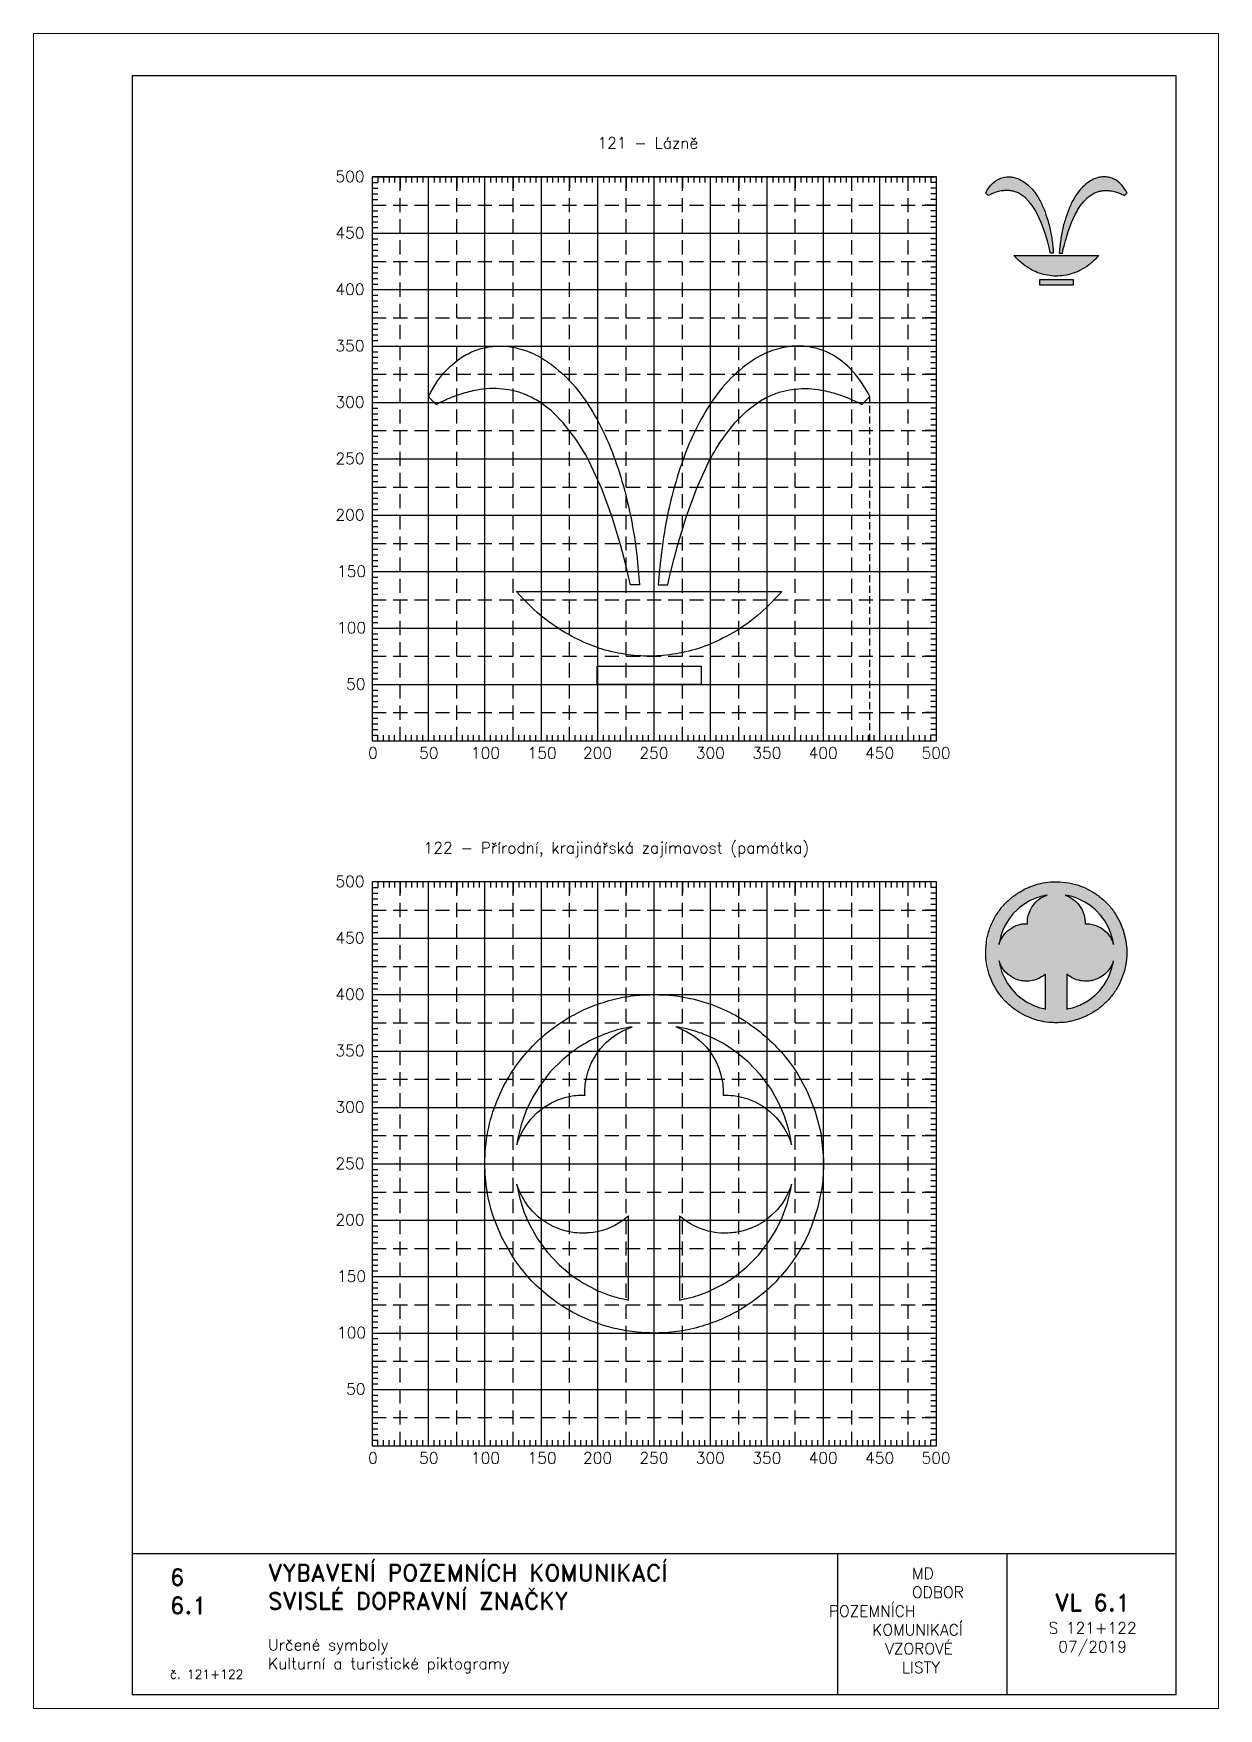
# Paper-space layout '121+122' of a CAD drawing. Header units: millimetres. Extents: x 0 to 210, y 0 to 297.
import ezdxf

# ---------------------------------------------------------------- set-up
doc = ezdxf.new("R2010")
doc.units = ezdxf.units.MM
doc.header["$LTSCALE"] = 5
doc.linetypes.add('ČÁRKOVANÁX2', pattern=[1.5, 1, -0.5])
for name, color, linetype in [('Kóty', 2, 'Continuous'), ('Pomocná', 2, 'Continuous'), ('Rozpiska', 7, 'Continuous'), ('Značka', 7, 'Continuous')]:
    doc.layers.add(name, color=color, linetype=linetype)
doc.layers.add('Rámeček', color=6, linetype='Continuous', plot=False)
doc.styles.get("Standard").update_dxf_attribs({"font": 'romand.shx', "height": 25})

psp = doc.layouts.new('121+122')

# ---------------------------------------------------------------- texts
at = {"layer": 'Kóty', "char_height": 2, "attachment_point": 1}
for s, insert in [('\\pi39.95233;121 - Lázně', (60, 278.6)), ('\\pi9.14265;122 - Přírodní, krajinářská zajímavost (památka)', (60, 153.6))]:
    psp.add_mtext_dynamic_manual_height_columns(s, width=100, gutter_width=125, heights=[0], dxfattribs=dict(at, insert=insert))
at = {"layer": 'Pomocná', "char_height": 2, "attachment_point": 1}
for s, insert in [('\\pi1.41968;500', (52.09, 272.65)), ('\\pi1.41968;450', (52.09, 262.65)), ('\\pi1.41968;400', (52.09, 252.65)), ('\\pi1.41968;350', (52.09, 242.65)), ('\\pi1.41968;300', (52.09, 232.65)), ('\\pi1.41968;250', (52.09, 222.65)), ('\\pi1.41968;200', (52.09, 212.65)), ('\\pi1.70539;150', (52.09, 202.65)), ('\\pi1.70539;100', (52.09, 192.65)), ('\\pi3.32444;50', (52.09, 182.65)), ('\\pi2.6146;0', (56.68, 170.43)), ('\\pi1.66222;50', (66.69, 170.43)), ('\\pi0.85269;100', (76.68, 170.43)), ('\\pi0.85269;150', (86.71, 170.43)), ('\\pi0.70984;200', (96.68, 170.43)), ('\\pi0.70984;250', (106.67, 170.43)), ('\\pi0.70984;300', (116.66, 170.43)), ('\\pi0.70984;350', (126.68, 170.43)), ('\\pi0.70984;400', (136.67, 170.43)), ('\\pi0.70984;450', (146.68, 170.43)), ('\\pi0.70984;500', (156.67, 170.43)), ('\\pi1.41968;500', (52.09, 147.65)), ('\\pi1.41968;450', (52.09, 137.65)), ('\\pi1.41968;400', (52.09, 127.65)), ('\\pi1.41968;350', (52.09, 117.65)), ('\\pi1.41968;300', (52.09, 107.65)), ('\\pi1.41968;250', (52.09, 97.65)), ('\\pi1.41968;200', (52.09, 87.65)), ('\\pi1.70539;150', (52.09, 77.65)), ('\\pi1.70539;100', (52.09, 67.65)), ('\\pi3.32444;50', (52.09, 57.65)), ('\\pi2.6146;0', (56.68, 45.43)), ('\\pi1.66222;50', (66.69, 45.43)), ('\\pi0.85269;100', (76.68, 45.43)), ('\\pi0.85269;150', (86.71, 45.43)), ('\\pi0.70984;200', (96.68, 45.43)), ('\\pi0.70984;250', (106.67, 45.43)), ('\\pi0.70984;300', (116.66, 45.43)), ('\\pi0.70984;350', (126.68, 45.43)), ('\\pi0.70984;400', (136.67, 45.43)), ('\\pi0.70984;450', (146.68, 45.43)), ('\\pi0.70984;500', (156.67, 45.43))]:
    psp.add_mtext_dynamic_manual_height_columns(s, width=6.5625, gutter_width=100, heights=[0], dxfattribs=dict(at, insert=insert))
at = {"layer": 'Rozpiska', "color": 7}
for s, width, heights, insert, char_height, attachment_point in [('6', 149.0422, [0], (24.17, 24.77), 3, 1), ('{\\C6;VYBAVENÍ POZEMNÍCH KOMUNIKACÍ\\P}SVISLÉ DOPRAVNÍ ZNAČKY{\\H1.34524x; }', 149.0422, [0], (41.56, 25.56), 3, 1), ('\\pi14.7414;{\\C6;MD\\P\\pi2.36044;}ODBOR POZEMNÍCH{\\H1.57143x; }\\P\\pi7.69378;KOMUNIKACÍ{\\H1.5x; }\\P\\pi9.97949;{\\C6;VZOROVÉ\\H1.47619x; \\H0.67742x;\\P\\pi12.93187;LISTY\\H1.26984x; }', 33.1018, [0], (140.95, 24.95), 2, 1), ('6.1', 149.0422, [0], (24.17, 19.78), 3, 1), ('{\\H1.5x;\\C6;VL 6.1\\P\\H0.66667x;S 121+122\\H1.66666x; \\H0.6x;\\P07/2019\\H1.80159x; }', 17.4487, [0], (187.69, 14.78), 2, 5), ('{\\C6;Určené symboly\\P}Kulturní a turistické piktogramy{\\H1.83333x; }', 149.0422, [0], (41.56, 12.29), 2, 1), ('{\\C6;č. 121+122}', 18.3305, [2.67], (24.17, 6.88), 1.6, 1)]:
    psp.add_mtext_dynamic_manual_height_columns(s, width=width, gutter_width=100, heights=heights, dxfattribs=dict(at, insert=insert, char_height=char_height, attachment_point=attachment_point))

# ---------------------------------------------------------------- hatches: boundary and pattern name
at = {"layer": 'Značka'}
h = psp.add_hatch(color=249, dxfattribs=at)
h.dxf.hatch_style = 1
edge = h.paths.add_edge_path()
edge.add_line((193.34, 268.27), (193.35, 268.27))
edge.add_line((193.35, 268.27), (193.35, 268.28))
edge.add_line((193.35, 268.28), (193.4, 268.33))
edge.add_line((193.4, 268.33), (193.45, 268.37))
edge.add_line((193.45, 268.37), (193.49, 268.42))
edge.add_line((193.49, 268.42), (193.54, 268.46))
edge.add_line((193.54, 268.46), (193.58, 268.51))
edge.add_line((193.58, 268.51), (193.63, 268.55))
edge.add_line((193.63, 268.55), (193.66, 268.59))
edge.add_line((193.66, 268.59), (193.7, 268.63))
edge.add_line((193.7, 268.63), (193.74, 268.66))
edge.add_line((193.74, 268.66), (193.77, 268.7))
edge.add_line((193.77, 268.7), (193.78, 268.71))
edge.add_line((193.78, 268.71), (193.79, 268.71))
edge.add_line((193.79, 268.71), (193.66, 268.96))
edge.add_line((193.66, 268.96), (193.53, 269.2))
edge.add_line((193.53, 269.2), (193.25, 269.63))
edge.add_line((193.25, 269.63), (192.93, 270.04))
edge.add_line((192.93, 270.04), (192.54, 270.44))
edge.add_line((192.54, 270.44), (192.11, 270.8))
edge.add_arc((189.66, 267.49), 4.11, 53.4505, 65.9052)
edge.add_arc((189.83, 267.87), 3.7, 65.851, 79.7029)
edge.add_arc((189.74, 267.89), 3.69, 78.2941, 92.3098)
edge.add_arc((189.76, 267.45), 4.14, 92.2634, 104.7901)
edge.add_arc((189.84, 266.81), 4.77, 103.7625, 118.2632)
edge.add_arc((190.47, 265.62), 6.13, 118.2289, 129.5584)
edge.add_arc((191.44, 264.24), 7.81, 128.5288, 141.4918)
edge.add_arc((193.7, 262.43), 10.71, 141.4671, 150.9293)
edge.add_arc((196.73, 260.45), 14.32, 149.9009, 157.9865)
edge.add_arc((200.97, 258.74), 18.89, 158.0088, 164.1297)
edge.add_arc((205.47, 257.18), 23.64, 163.4763, 169.2169)
edge.add_arc((208.11, 256.68), 26.33, 169.2114, 174.3605)
edge.add_line((181.9, 259.27), (181.84, 258.65))
edge.add_line((181.84, 258.65), (181.79, 258.03))
edge.add_line((181.79, 258.03), (181.8, 258.03))
edge.add_line((181.8, 258.03), (181.81, 258.03))
edge.add_line((181.81, 258.03), (181.82, 258.03))
edge.add_line((181.82, 258.03), (181.84, 258.03))
edge.add_line((181.84, 258.03), (181.88, 258.03))
edge.add_line((181.88, 258.03), (181.92, 258.03))
edge.add_line((181.92, 258.03), (181.97, 258.03))
edge.add_line((181.97, 258.03), (182.03, 258.03))
edge.add_line((182.03, 258.03), (182.08, 258.03))
edge.add_line((182.08, 258.03), (182.13, 258.03))
edge.add_line((182.13, 258.03), (182.17, 258.03))
edge.add_line((182.17, 258.03), (182.22, 258.03))
edge.add_line((182.22, 258.03), (182.26, 258.03))
edge.add_line((182.26, 258.03), (182.31, 258.03))
edge.add_line((182.31, 258.03), (182.32, 258.03))
edge.add_line((182.32, 258.03), (182.33, 258.03))
edge.add_line((182.33, 258.03), (182.42, 258.41))
edge.add_line((182.42, 258.41), (182.5, 258.79))
edge.add_line((182.5, 258.79), (182.69, 259.52))
edge.add_line((182.69, 259.52), (182.88, 260.24))
edge.add_line((182.88, 260.24), (183.37, 261.87))
edge.add_line((183.37, 261.87), (183.96, 263.47))
edge.add_line((183.96, 263.47), (184.67, 265.03))
edge.add_arc((194.87, 259.78), 11.47, 144.2866, 152.7987, ccw=False)
edge.add_line((185.55, 266.48), (186.14, 267.23))
edge.add_line((186.14, 267.23), (186.81, 267.9))
edge.add_arc((190.55, 263.68), 5.63, 122.8181, 131.4869, ccw=False)
edge.add_arc((190.03, 264.48), 4.68, 112.4359, 122.8484, ccw=False)
edge.add_arc((189.97, 264.79), 4.37, 104.2031, 113.2584, ccw=False)
edge.add_arc((189.99, 264.73), 4.43, 95.3155, 104.2356, ccw=False)
edge.add_arc((190.07, 264.4), 4.77, 87.1109, 95.9674, ccw=False)
edge.add_arc((190.03, 263.54), 5.64, 79.6182, 87.1191, ccw=False)
edge.add_arc((189.94, 262.62), 6.55, 72.1112, 80.2995, ccw=False)
edge.add_arc((189.66, 261.73), 7.49, 64.9827, 72.1427, ccw=False)
edge.add_line((192.83, 268.51), (193.08, 268.39))
edge.add_line((193.08, 268.39), (193.34, 268.27))
edge = h.paths.add_edge_path()
edge.add_line((169.2, 268.27), (169.2, 268.27))
edge.add_line((169.2, 268.27), (169.19, 268.28))
edge.add_line((169.19, 268.28), (169.14, 268.33))
edge.add_line((169.14, 268.33), (169.09, 268.37))
edge.add_line((169.09, 268.37), (169.04, 268.42))
edge.add_line((169.04, 268.42), (169, 268.46))
edge.add_line((169, 268.46), (168.96, 268.51))
edge.add_line((168.96, 268.51), (168.91, 268.55))
edge.add_line((168.91, 268.55), (168.88, 268.59))
edge.add_line((168.88, 268.59), (168.84, 268.63))
edge.add_line((168.84, 268.63), (168.81, 268.66))
edge.add_line((168.81, 268.66), (168.77, 268.7))
edge.add_line((168.77, 268.7), (168.77, 268.71))
edge.add_line((168.77, 268.71), (168.76, 268.71))
edge.add_line((168.76, 268.71), (168.89, 268.96))
edge.add_line((168.89, 268.96), (169.02, 269.2))
edge.add_line((169.02, 269.2), (169.3, 269.63))
edge.add_line((169.3, 269.63), (169.62, 270.04))
edge.add_line((169.62, 270.04), (170, 270.44))
edge.add_line((170, 270.44), (170.43, 270.8))
edge.add_arc((172.88, 267.49), 4.11, 114.0935, 126.5507, ccw=False)
edge.add_arc((172.72, 267.87), 3.7, 100.2968, 114.1493, ccw=False)
edge.add_arc((172.8, 267.9), 3.69, 87.6928, 101.71, ccw=False)
edge.add_arc((172.79, 267.46), 4.13, 75.1973, 87.7371, ccw=False)
edge.add_arc((172.71, 266.82), 4.76, 61.7093, 76.227, ccw=False)
edge.add_arc((172.07, 265.63), 6.12, 50.4157, 61.7581, ccw=False)
edge.add_arc((171.11, 264.25), 7.79, 38.4523, 51.4359, ccw=False)
edge.add_arc((168.85, 262.45), 10.69, 29.0131, 38.4893, ccw=False)
edge.add_arc((165.83, 260.49), 14.28, 21.9084, 30.005, ccw=False)
edge.add_arc((161.6, 258.78), 18.84, 15.7799, 21.9118, ccw=False)
edge.add_arc((157.1, 257.23), 23.6, 10.7023, 16.4517, ccw=False)
edge.add_arc((154.45, 256.73), 26.29, 5.5449, 10.7004, ccw=False)
edge.add_line((180.62, 259.27), (180.68, 258.65))
edge.add_line((180.68, 258.65), (180.73, 258.03))
edge.add_line((180.73, 258.03), (180.73, 258.03))
edge.add_line((180.73, 258.03), (180.72, 258.03))
edge.add_line((180.72, 258.03), (180.7, 258.03))
edge.add_line((180.7, 258.03), (180.69, 258.03))
edge.add_line((180.69, 258.03), (180.65, 258.03))
edge.add_line((180.65, 258.03), (180.61, 258.03))
edge.add_line((180.61, 258.03), (180.56, 258.03))
edge.add_line((180.56, 258.03), (180.51, 258.03))
edge.add_line((180.51, 258.03), (180.45, 258.03))
edge.add_line((180.45, 258.03), (180.4, 258.03))
edge.add_line((180.4, 258.03), (180.36, 258.03))
edge.add_line((180.36, 258.03), (180.32, 258.03))
edge.add_line((180.32, 258.03), (180.28, 258.03))
edge.add_line((180.28, 258.03), (180.23, 258.03))
edge.add_line((180.23, 258.03), (180.23, 258.03))
edge.add_line((180.23, 258.03), (180.22, 258.03))
edge.add_line((180.22, 258.03), (180.13, 258.41))
edge.add_line((180.13, 258.41), (180.04, 258.79))
edge.add_line((180.04, 258.79), (179.86, 259.52))
edge.add_line((179.86, 259.52), (179.67, 260.24))
edge.add_line((179.67, 260.24), (179.17, 261.87))
edge.add_line((179.17, 261.87), (178.58, 263.47))
edge.add_line((178.58, 263.47), (177.88, 265.03))
edge.add_arc((167.68, 259.78), 11.47, 27.2196, 35.7318)
edge.add_line((176.99, 266.48), (176.41, 267.23))
edge.add_line((176.41, 267.23), (175.73, 267.9))
edge.add_arc((172, 263.68), 5.63, 48.5131, 57.1819)
edge.add_arc((172.51, 264.48), 4.68, 57.1516, 67.5641)
edge.add_arc((172.57, 264.79), 4.37, 66.7246, 75.7798)
edge.add_arc((172.56, 264.73), 4.44, 75.7735, 84.6935)
edge.add_arc((172.47, 264.41), 4.77, 84.0313, 92.8878)
edge.add_arc((172.52, 263.54), 5.63, 92.8798, 100.3829)
edge.add_arc((172.6, 262.62), 6.56, 99.6922, 107.8785)
edge.add_arc((172.89, 261.73), 7.49, 107.873, 115.0303)
edge.add_line((169.72, 268.51), (169.46, 268.39))
edge.add_line((169.46, 268.39), (169.2, 268.27))
edge = h.paths.add_edge_path()
edge.add_line((173.75, 257.65), (188.8, 257.65))
edge.add_line((188.8, 257.65), (188.61, 257.44))
edge.add_line((188.61, 257.44), (188.41, 257.23))
edge.add_arc((180.3, 264.78), 11.08, 307.3823, 317.0422, ccw=False)
edge.add_arc((181.33, 263.43), 9.39, 296.0081, 307.4191, ccw=False)
edge.add_arc((181.42, 262.69), 8.68, 287.7811, 297.6211, ccw=False)
edge.add_arc((181.41, 262.71), 8.71, 277.9903, 287.7947, ccw=False)
edge.add_arc((181.27, 262.67), 8.69, 269.2925, 278.9447, ccw=False)
edge.add_arc((181.26, 262.51), 8.52, 259.4883, 269.3101, ccw=False)
edge.add_arc((181.17, 262.74), 8.74, 250.4776, 260.3608, ccw=False)
edge.add_arc((181.43, 263.47), 9.51, 241.38, 250.4764, ccw=False)
edge.add_arc((181.54, 264), 10.03, 232.3828, 242.2903, ccw=False)
edge.add_arc((181.53, 263.99), 10.02, 222.5277, 232.4057, ccw=False)
edge.add_line((174.14, 257.22), (173.95, 257.43))
edge.add_line((173.95, 257.43), (173.75, 257.65))
h.paths.add_polyline_path([(178.32, 253.41), (184.23, 253.41), (184.23, 252.38), (178.32, 252.38)])
h = psp.add_hatch(color=249, dxfattribs=at)
h.dxf.hatch_style = 1
edge = h.paths.add_edge_path()
edge.add_line((181.25, 146.59), (181.56, 146.58))
edge.add_line((181.56, 146.58), (181.87, 146.57))
edge.add_arc((181.37, 134.56), 12.03, 77.6884, 87.6368, ccw=False)
edge.add_arc((181.5, 135.12), 11.44, 67.2499, 77.7281, ccw=False)
edge.add_arc((181.82, 135.14), 11.31, 58.9039, 68.7044, ccw=False)
edge.add_arc((181.49, 134.59), 11.95, 49.6442, 58.9226, ccw=False)
edge.add_arc((181.51, 134.29), 12.17, 41.5551, 50.6178, ccw=False)
edge.add_arc((181.77, 134.52), 11.82, 32.2526, 41.5688, ccw=False)
edge.add_line((191.77, 140.83), (192.53, 139.48))
edge.add_line((192.53, 139.48), (193.11, 138.03))
edge.add_line((193.11, 138.03), (193.55, 136.39))
edge.add_line((193.55, 136.39), (193.73, 134.71))
edge.add_line((193.73, 134.71), (193.74, 134.4))
edge.add_line((193.74, 134.4), (193.75, 134.09))
edge.add_line((193.75, 134.09), (193.74, 133.78))
edge.add_line((193.74, 133.78), (193.73, 133.47))
edge.add_line((193.73, 133.47), (193.69, 132.86))
edge.add_line((193.69, 132.86), (193.62, 132.26))
edge.add_line((193.62, 132.26), (193.32, 130.81))
edge.add_line((193.32, 130.81), (192.84, 129.4))
edge.add_arc((182.02, 133.66), 11.63, 328.9854, 338.5108, ccw=False)
edge.add_arc((181.82, 133.78), 11.86, 319.6526, 329.0068, ccw=False)
edge.add_arc((181.62, 133.65), 11.93, 311.489, 320.7311, ccw=False)
edge.add_arc((181.73, 133.53), 11.77, 302.1311, 311.4833, ccw=False)
edge.add_arc((181.55, 133.47), 11.81, 295.5078, 303.0393, ccw=False)
edge.add_arc((181.35, 133.88), 12.27, 288.2348, 295.4984, ccw=False)
edge.add_arc((181.31, 133.51), 11.93, 280.8082, 288.9759, ccw=False)
edge.add_arc((181.55, 132.25), 10.65, 271.6983, 280.8245, ccw=False)
edge.add_line((181.87, 121.61), (181.56, 121.6))
edge.add_line((181.56, 121.6), (181.25, 121.59))
edge.add_line((181.25, 121.59), (180.94, 121.6))
edge.add_line((180.94, 121.6), (180.63, 121.61))
edge.add_arc((181.12, 132.83), 11.23, 264.4019, 267.5083, ccw=False)
edge.add_line((180.02, 121.65), (179.42, 121.72))
edge.add_arc((181.16, 133.86), 12.26, 254.9172, 261.8462, ccw=False)
edge.add_arc((181.02, 133.35), 11.73, 247.6771, 254.9307, ccw=False)
edge.add_arc((180.81, 133.32), 11.62, 239.0625, 248.586, ccw=False)
edge.add_arc((180.9, 133.49), 11.82, 229.7063, 239.0819, ccw=False)
edge.add_arc((180.78, 133.68), 11.89, 221.5008, 230.7675, ccw=False)
edge.add_arc((180.71, 133.62), 11.8, 212.1688, 221.494, ccw=False)
edge.add_line((170.72, 127.34), (169.96, 128.69))
edge.add_line((169.96, 128.69), (169.39, 130.14))
edge.add_arc((180.79, 134), 12.04, 189.1745, 198.7399, ccw=False)
edge.add_arc((180.75, 133.99), 12, 179.5414, 189.1562, ccw=False)
edge.add_arc((180.71, 134.21), 11.96, 169.0629, 180.5594, ccw=False)
edge.add_arc((180.45, 134.27), 11.7, 157.3698, 169.1125, ccw=False)
edge.add_arc((180.49, 134.51), 11.64, 149.0166, 158.5322, ccw=False)
edge.add_arc((180.83, 134.31), 12.03, 139.8232, 149.0296, ccw=False)
edge.add_arc((181.02, 134.38), 12.13, 131.6006, 140.6866, ccw=False)
edge.add_arc((180.8, 134.63), 11.8, 122.2535, 131.5858, ccw=False)
edge.add_arc((180.92, 134.77), 11.75, 115.5612, 123.1382, ccw=False)
edge.add_arc((181.14, 134.31), 12.26, 108.2726, 115.5468, ccw=False)
edge.add_arc((181.19, 134.65), 11.95, 100.8232, 109, ccw=False)
edge.add_arc((180.95, 135.92), 10.66, 91.7034, 100.8422, ccw=False)
edge.add_line((180.63, 146.57), (180.94, 146.58))
edge.add_line((180.94, 146.58), (181.25, 146.59))
edge = h.paths.add_edge_path(flags=16)
edge.add_line((183.11, 130.23), (183.11, 124.02))
edge.add_line((183.11, 124.02), (183.3, 124.06))
edge.add_line((183.3, 124.06), (183.5, 124.1))
edge.add_arc((181.45, 133.6), 9.71, 282.1633, 290.075)
edge.add_arc((181.57, 133.26), 9.35, 290.0617, 298.288)
edge.add_arc((181.76, 133.31), 9.31, 297.1446, 304.8903)
edge.add_line((187.08, 125.67), (188.07, 126.45))
edge.add_line((188.07, 126.45), (188.96, 127.34))
edge.add_line((188.96, 127.34), (189.72, 128.34))
edge.add_line((189.72, 128.34), (190.25, 129.2))
edge.add_line((190.25, 129.2), (190.69, 130.11))
edge.add_line((190.69, 130.11), (191.07, 131.14))
edge.add_line((191.07, 131.14), (191.33, 132.2))
edge.add_line((191.33, 132.2), (191.36, 132.4))
edge.add_line((191.36, 132.4), (191.39, 132.59))
edge.add_line((191.39, 132.59), (191.36, 132.5))
edge.add_line((191.36, 132.5), (191.33, 132.4))
edge.add_line((191.33, 132.4), (191.26, 132.22))
edge.add_line((191.26, 132.22), (191.19, 132.04))
edge.add_line((191.19, 132.04), (190.97, 131.6))
edge.add_line((190.97, 131.6), (190.72, 131.19))
edge.add_line((190.72, 131.19), (190.32, 130.68))
edge.add_line((190.32, 130.68), (189.87, 130.23))
edge.add_line((189.87, 130.23), (189.36, 129.84))
edge.add_line((189.36, 129.84), (188.81, 129.51))
edge.add_line((188.81, 129.51), (188.33, 129.3))
edge.add_line((188.33, 129.3), (187.83, 129.14))
edge.add_arc((186.53, 133.84), 4.88, 278.8396, 285.5507, ccw=False)
edge.add_arc((186.6, 133.33), 4.36, 271.3819, 278.8635, ccw=False)
edge.add_line((186.71, 128.97), (186.61, 128.97))
edge.add_line((186.61, 128.97), (186.5, 128.97))
edge.add_line((186.5, 128.97), (186.45, 128.97))
edge.add_line((186.45, 128.97), (186.39, 128.97))
edge.add_line((186.39, 128.97), (186.27, 128.97))
edge.add_line((186.27, 128.97), (186.16, 128.98))
edge.add_line((186.16, 128.98), (185.87, 129))
edge.add_line((185.87, 129), (185.59, 129.04))
edge.add_line((185.59, 129.04), (185.23, 129.12))
edge.add_line((185.23, 129.12), (184.87, 129.23))
edge.add_line((184.87, 129.23), (184.53, 129.35))
edge.add_line((184.53, 129.35), (184.19, 129.5))
edge.add_line((184.19, 129.5), (183.94, 129.64))
edge.add_line((183.94, 129.64), (183.69, 129.79))
edge.add_line((183.69, 129.79), (183.44, 129.97))
edge.add_line((183.44, 129.97), (183.2, 130.16))
edge.add_line((183.2, 130.16), (183.15, 130.2))
edge.add_line((183.15, 130.2), (183.11, 130.23))
edge = h.paths.add_edge_path(flags=16)
edge.add_line((179.36, 124.02), (179.36, 130.23))
edge.add_line((179.36, 130.23), (179.32, 130.2))
edge.add_line((179.32, 130.2), (179.28, 130.16))
edge.add_line((179.28, 130.16), (178.98, 129.93))
edge.add_line((178.98, 129.93), (178.66, 129.72))
edge.add_line((178.66, 129.72), (178.35, 129.54))
edge.add_line((178.35, 129.54), (178.02, 129.38))
edge.add_line((178.02, 129.38), (177.67, 129.25))
edge.add_line((177.67, 129.25), (177.32, 129.14))
edge.add_line((177.32, 129.14), (177.03, 129.07))
edge.add_line((177.03, 129.07), (176.73, 129.02))
edge.add_line((176.73, 129.02), (176.41, 128.98))
edge.add_arc((176.03, 133.5), 4.53, 270.7367, 274.8412, ccw=False)
edge.add_line((176.09, 128.97), (176.03, 128.97))
edge.add_line((176.03, 128.97), (175.97, 128.97))
edge.add_line((175.97, 128.97), (175.87, 128.97))
edge.add_line((175.87, 128.97), (175.76, 128.97))
edge.add_line((175.76, 128.97), (175.56, 128.98))
edge.add_line((175.56, 128.98), (175.36, 129))
edge.add_arc((175.94, 133.93), 4.96, 257.5736, 263.2976, ccw=False)
edge.add_line((174.87, 129.08), (174.39, 129.22))
edge.add_line((174.39, 129.22), (173.79, 129.45))
edge.add_line((173.79, 129.45), (173.23, 129.77))
edge.add_line((173.23, 129.77), (172.72, 130.15))
edge.add_line((172.72, 130.15), (172.26, 130.59))
edge.add_line((172.26, 130.59), (171.93, 130.98))
edge.add_line((171.93, 130.98), (171.64, 131.41))
edge.add_line((171.64, 131.41), (171.37, 131.89))
edge.add_line((171.37, 131.89), (171.17, 132.4))
edge.add_line((171.17, 132.4), (171.14, 132.5))
edge.add_line((171.14, 132.5), (171.11, 132.59))
edge.add_line((171.11, 132.59), (171.14, 132.4))
edge.add_line((171.14, 132.4), (171.17, 132.2))
edge.add_line((171.17, 132.2), (171.25, 131.82))
edge.add_line((171.25, 131.82), (171.34, 131.44))
edge.add_line((171.34, 131.44), (171.63, 130.53))
edge.add_line((171.63, 130.53), (172.01, 129.65))
edge.add_line((172.01, 129.65), (172.62, 128.55))
edge.add_line((172.62, 128.55), (173.37, 127.54))
edge.add_line((173.37, 127.54), (174.23, 126.62))
edge.add_line((174.23, 126.62), (175.19, 125.82))
edge.add_line((175.19, 125.82), (176.03, 125.27))
edge.add_line((176.03, 125.27), (176.92, 124.8))
edge.add_arc((181.06, 133.51), 9.65, 244.5986, 251.0618)
edge.add_arc((180.7, 132.46), 8.54, 251.0566, 258.3507)
edge.add_line((178.98, 124.1), (179.17, 124.06))
edge.add_line((179.17, 124.06), (179.36, 124.02))
edge = h.paths.add_edge_path(flags=16)
edge.add_line((171.11, 135.49), (171.13, 135.58))
edge.add_line((171.13, 135.58), (171.16, 135.68))
edge.add_line((171.16, 135.68), (171.42, 136.31))
edge.add_line((171.42, 136.31), (171.77, 136.9))
edge.add_line((171.77, 136.9), (172.16, 137.42))
edge.add_line((172.16, 137.42), (172.61, 137.87))
edge.add_line((172.61, 137.87), (173.12, 138.27))
edge.add_line((173.12, 138.27), (173.67, 138.6))
edge.add_line((173.67, 138.6), (174.14, 138.82))
edge.add_line((174.14, 138.82), (174.64, 138.98))
edge.add_arc((175.95, 134.36), 4.8, 98.9925, 105.8092, ccw=False)
edge.add_arc((175.87, 134.87), 4.29, 91.4128, 99.0232, ccw=False)
edge.add_line((175.76, 139.16), (175.87, 139.16))
edge.add_line((175.87, 139.16), (175.97, 139.16))
edge.add_line((175.97, 139.16), (175.98, 139.16))
edge.add_line((175.98, 139.16), (175.98, 139.16))
edge.add_line((175.98, 139.16), (176, 139.16))
edge.add_line((176, 139.16), (176.01, 139.16))
edge.add_line((176.01, 139.16), (176.02, 139.16))
edge.add_line((176.02, 139.16), (176.04, 139.16))
edge.add_line((176.04, 139.16), (176.06, 139.16))
edge.add_line((176.06, 139.16), (176.08, 139.16))
edge.add_line((176.08, 139.16), (176.09, 139.16))
edge.add_line((176.09, 139.16), (176.11, 139.16))
edge.add_line((176.11, 139.16), (176.13, 139.16))
edge.add_line((176.13, 139.16), (176.15, 139.16))
edge.add_line((176.15, 139.16), (176.15, 139.17))
edge.add_line((176.15, 139.17), (176.15, 139.18))
edge.add_line((176.15, 139.18), (176.14, 139.2))
edge.add_line((176.14, 139.2), (176.14, 139.21))
edge.add_line((176.14, 139.21), (176.13, 139.23))
edge.add_line((176.13, 139.23), (176.13, 139.25))
edge.add_line((176.13, 139.25), (176.13, 139.27))
edge.add_line((176.13, 139.27), (176.13, 139.29))
edge.add_line((176.13, 139.29), (176.13, 139.31))
edge.add_line((176.13, 139.31), (176.13, 139.33))
edge.add_line((176.13, 139.33), (176.13, 139.35))
edge.add_line((176.13, 139.35), (176.13, 139.37))
edge.add_line((176.13, 139.37), (176.13, 139.47))
edge.add_line((176.13, 139.47), (176.13, 139.57))
edge.add_line((176.13, 139.57), (176.14, 139.77))
edge.add_line((176.14, 139.77), (176.16, 139.97))
edge.add_line((176.16, 139.97), (176.24, 140.45))
edge.add_line((176.24, 140.45), (176.37, 140.92))
edge.add_line((176.37, 140.92), (176.6, 141.51))
edge.add_line((176.6, 141.51), (176.9, 142.07))
edge.add_line((176.9, 142.07), (177.27, 142.58))
edge.add_line((177.27, 142.58), (177.69, 143.04))
edge.add_line((177.69, 143.04), (178.07, 143.37))
edge.add_line((178.07, 143.37), (178.48, 143.66))
edge.add_line((178.48, 143.66), (178.95, 143.93))
edge.add_line((178.95, 143.93), (179.44, 144.14))
edge.add_line((179.44, 144.14), (179.53, 144.18))
edge.add_line((179.53, 144.18), (179.62, 144.21))
edge.add_line((179.62, 144.21), (179.42, 144.17))
edge.add_line((179.42, 144.17), (179.22, 144.14))
edge.add_line((179.22, 144.14), (178.84, 144.05))
edge.add_line((178.84, 144.05), (178.45, 143.95))
edge.add_arc((181.12, 134.43), 9.89, 105.6625, 111.346)
edge.add_line((177.52, 143.64), (176.63, 143.24))
edge.add_arc((180.86, 134.73), 9.5, 116.4821, 124.2715)
edge.add_arc((180.98, 134.56), 9.71, 124.265, 131.8883)
edge.add_line((174.5, 141.79), (173.58, 140.88))
edge.add_line((173.58, 140.88), (172.79, 139.86))
edge.add_line((172.79, 139.86), (172.25, 138.97))
edge.add_line((172.25, 138.97), (171.8, 138.04))
edge.add_line((171.8, 138.04), (171.42, 136.98))
edge.add_line((171.42, 136.98), (171.17, 135.89))
edge.add_line((171.17, 135.89), (171.14, 135.69))
edge.add_line((171.14, 135.69), (171.11, 135.49))
edge = h.paths.add_edge_path(flags=16)
edge.add_line((182.85, 144.21), (182.95, 144.18))
edge.add_line((182.95, 144.18), (183.04, 144.14))
edge.add_line((183.04, 144.14), (183.64, 143.87))
edge.add_line((183.64, 143.87), (184.2, 143.52))
edge.add_line((184.2, 143.52), (184.69, 143.13))
edge.add_line((184.69, 143.13), (185.12, 142.68))
edge.add_line((185.12, 142.68), (185.5, 142.17))
edge.add_line((185.5, 142.17), (185.82, 141.63))
edge.add_line((185.82, 141.63), (186.02, 141.16))
edge.add_line((186.02, 141.16), (186.18, 140.67))
edge.add_line((186.18, 140.67), (186.31, 140.03))
edge.add_line((186.31, 140.03), (186.35, 139.37))
edge.add_line((186.35, 139.37), (186.35, 139.34))
edge.add_line((186.35, 139.34), (186.35, 139.32))
edge.add_line((186.35, 139.32), (186.35, 139.3))
edge.add_line((186.35, 139.3), (186.35, 139.28))
edge.add_line((186.35, 139.28), (186.35, 139.26))
edge.add_line((186.35, 139.26), (186.35, 139.24))
edge.add_line((186.35, 139.24), (186.35, 139.22))
edge.add_line((186.35, 139.22), (186.35, 139.21))
edge.add_line((186.35, 139.21), (186.35, 139.18))
edge.add_line((186.35, 139.18), (186.35, 139.16))
edge.add_line((186.35, 139.16), (186.35, 139.16))
edge.add_line((186.35, 139.16), (186.36, 139.16))
edge.add_line((186.36, 139.16), (186.37, 139.16))
edge.add_line((186.37, 139.16), (186.39, 139.16))
edge.add_line((186.39, 139.16), (186.4, 139.16))
edge.add_line((186.4, 139.16), (186.42, 139.16))
edge.add_line((186.42, 139.16), (186.43, 139.16))
edge.add_line((186.43, 139.16), (186.45, 139.16))
edge.add_line((186.45, 139.16), (186.46, 139.16))
edge.add_line((186.46, 139.16), (186.47, 139.16))
edge.add_line((186.47, 139.16), (186.49, 139.16))
edge.add_line((186.49, 139.16), (186.5, 139.16))
edge.add_line((186.5, 139.16), (186.61, 139.16))
edge.add_line((186.61, 139.16), (186.71, 139.16))
edge.add_line((186.71, 139.16), (186.91, 139.15))
edge.add_line((186.91, 139.15), (187.12, 139.13))
edge.add_arc((186.53, 134.2), 4.96, 77.4491, 83.217, ccw=False)
edge.add_line((187.61, 139.04), (188.09, 138.91))
edge.add_line((188.09, 138.91), (188.69, 138.67))
edge.add_line((188.69, 138.67), (189.26, 138.34))
edge.add_line((189.26, 138.34), (189.78, 137.96))
edge.add_line((189.78, 137.96), (190.25, 137.51))
edge.add_line((190.25, 137.51), (190.58, 137.11))
edge.add_line((190.58, 137.11), (190.87, 136.68))
edge.add_line((190.87, 136.68), (191.13, 136.19))
edge.add_line((191.13, 136.19), (191.34, 135.68))
edge.add_line((191.34, 135.68), (191.37, 135.58))
edge.add_line((191.37, 135.58), (191.39, 135.49))
edge.add_line((191.39, 135.49), (191.36, 135.69))
edge.add_line((191.36, 135.69), (191.33, 135.89))
edge.add_line((191.33, 135.89), (191.26, 136.28))
edge.add_line((191.26, 136.28), (191.16, 136.67))
edge.add_line((191.16, 136.67), (190.87, 137.61))
edge.add_line((190.87, 137.61), (190.49, 138.51))
edge.add_line((190.49, 138.51), (189.86, 139.64))
edge.add_line((189.86, 139.64), (189.08, 140.68))
edge.add_line((189.08, 140.68), (188.19, 141.62))
edge.add_line((188.19, 141.62), (187.19, 142.43))
edge.add_line((187.19, 142.43), (186.31, 142.99))
edge.add_line((186.31, 142.99), (185.38, 143.46))
edge.add_arc((181.35, 134.58), 9.76, 65.5827, 72.1805)
edge.add_arc((181.7, 135.68), 8.6, 72.1798, 79.6527)
edge.add_line((183.25, 144.14), (183.05, 144.17))
edge.add_line((183.05, 144.17), (182.85, 144.21))

# ---------------------------------------------------------------- linework, layer by layer
for p, q in [((60, 171.58), (65, 171.58)), ((60, 46.58), (65, 46.58))]:
    psp.add_line(p, q)
at = {"layer": 'Kóty'}
psp.add_lwpolyline([(60, 271.58), (160, 271.58), (160, 271.58), (60, 271.58)], close=True, dxfattribs=at)
at = {"layer": 'Pomocná'}
for p, q in [((60, 270.58), (61, 270.58)), ((61, 271.58), (61, 270.58)), ((62, 271.58), (62, 270.58)), ((63, 271.58), (63, 270.58)), ((64, 271.58), (64, 270.58)), ((65, 271.58), (65, 269.58)), ((66, 271.58), (66, 270.58)), ((67, 271.58), (67, 270.58)), ((68, 271.58), (68, 270.58)), ((69, 271.58), (69, 270.58)), ((71, 271.58), (71, 270.58)), ((72, 271.58), (72, 270.58)), ((73, 271.58), (73, 270.58)), ((74, 271.58), (74, 270.58)), ((75, 271.58), (75, 269.58)), ((76, 271.58), (76, 270.58)), ((77, 271.58), (77, 270.58)), ((78, 271.58), (78, 270.58)), ((79, 271.58), (79, 270.58)), ((81, 271.58), (81, 270.58)), ((82, 271.58), (82, 270.58)), ((83, 271.58), (83, 270.58)), ((84, 271.58), (84, 270.58)), ((85, 271.58), (85, 269.58)), ((86, 271.58), (86, 270.58)), ((87, 271.58), (87, 270.58)), ((88, 271.58), (88, 270.58)), ((89, 271.58), (89, 270.58)), ((91, 271.58), (91, 270.58)), ((92, 271.58), (92, 270.58)), ((93, 271.58), (93, 270.58)), ((94, 271.58), (94, 270.58)), ((95, 271.58), (95, 269.58)), ((96, 271.58), (96, 270.58)), ((97, 271.58), (97, 270.58)), ((98, 271.58), (98, 270.58)), ((99, 271.58), (99, 270.58)), ((101, 271.58), (101, 270.58)), ((102, 271.58), (102, 270.58)), ((103, 271.58), (103, 270.58)), ((104, 271.58), (104, 270.58)), ((105, 271.58), (105, 269.58)), ((106, 271.58), (106, 270.58)), ((107, 271.58), (107, 270.58)), ((108, 271.58), (108, 270.58)), ((109, 271.58), (109, 270.58)), ((111, 271.58), (111, 270.58)), ((112, 271.58), (112, 270.58)), ((113, 271.58), (113, 270.58)), ((114, 271.58), (114, 270.58)), ((115, 271.58), (115, 269.58)), ((116, 271.58), (116, 270.58)), ((117, 271.58), (117, 270.58)), ((118, 271.58), (118, 270.58)), ((119, 271.58), (119, 270.58)), ((121, 271.58), (121, 270.58)), ((122, 271.58), (122, 270.58)), ((123, 271.58), (123, 270.58)), ((124, 271.58), (124, 270.58)), ((125, 271.58), (125, 269.58)), ((126, 271.58), (126, 270.58)), ((127, 271.58), (127, 270.58)), ((128, 271.58), (128, 270.58)), ((129, 271.58), (129, 270.58)), ((131, 271.58), (131, 270.58)), ((132, 271.58), (132, 270.58)), ((133, 271.58), (133, 270.58)), ((134, 271.58), (134, 270.58)), ((135, 271.58), (135, 269.58)), ((136, 271.58), (136, 270.58)), ((137, 271.58), (137, 270.58)), ((138, 271.58), (138, 270.58)), ((139, 271.58), (139, 270.58)), ((141, 271.58), (141, 270.58)), ((142, 271.58), (142, 270.58)), ((143, 271.58), (143, 270.58)), ((144, 271.58), (144, 270.58)), ((146, 271.58), (146, 270.58)), ((147, 271.58), (147, 270.58)), ((148, 271.58), (148, 270.58)), ((149, 271.58), (149, 270.58)), ((151, 271.58), (151, 270.58)), ((152, 271.58), (152, 270.58)), ((153, 271.58), (153, 270.58)), ((154, 271.58), (154, 270.58)), ((156, 271.58), (156, 270.58)), ((157, 271.58), (157, 270.58)), ((158, 271.58), (158, 270.58)), ((159, 271.58), (159, 270.58)), ((160, 270.58), (159, 270.58)), ((60, 269.58), (61, 269.58)), ((60, 268.58), (61, 268.58)), ((60, 267.58), (61, 267.58)), ((160, 269.58), (159, 269.58)), ((160, 268.58), (159, 268.58)), ((160, 267.58), (159, 267.58)), ((60, 266.58), (62, 266.58)), ((60, 265.58), (61, 265.58)), ((60, 264.58), (61, 264.58)), ((160, 266.58), (158, 266.58)), ((160, 265.58), (159, 265.58)), ((160, 264.58), (159, 264.58)), ((60, 263.58), (61, 263.58)), ((60, 262.58), (61, 262.58)), ((160, 263.58), (159, 263.58)), ((160, 262.58), (159, 262.58)), ((60, 260.58), (61, 260.58)), ((60, 259.58), (61, 259.58)), ((60, 258.58), (61, 258.58)), ((160, 260.58), (159, 260.58)), ((160, 259.58), (159, 259.58)), ((160, 258.58), (159, 258.58)), ((60, 257.58), (61, 257.58)), ((60, 256.58), (62, 256.58)), ((60, 255.58), (61, 255.58)), ((160, 256.58), (158, 256.58)), ((160, 257.58), (159, 257.58)), ((160, 255.58), (159, 255.58)), ((60, 254.58), (61, 254.58)), ((60, 253.58), (61, 253.58)), ((60, 252.58), (61, 252.58)), ((160, 254.58), (159, 254.58)), ((160, 253.58), (159, 253.58)), ((160, 252.58), (159, 252.58)), ((60, 250.58), (61, 250.58)), ((60, 249.58), (61, 249.58)), ((160, 250.58), (159, 250.58)), ((160, 249.58), (159, 249.58)), ((60, 248.58), (61, 248.58)), ((60, 247.58), (61, 247.58)), ((60, 246.58), (62, 246.58)), ((160, 246.58), (158, 246.58)), ((160, 248.58), (159, 248.58)), ((160, 247.58), (159, 247.58)), ((60, 245.58), (61, 245.58)), ((60, 244.58), (61, 244.58)), ((60, 243.58), (61, 243.58)), ((160, 245.58), (159, 245.58)), ((160, 244.58), (159, 244.58)), ((160, 243.58), (159, 243.58)), ((60, 242.58), (61, 242.58)), ((60, 240.58), (61, 240.58)), ((160, 242.58), (159, 242.58)), ((160, 240.58), (159, 240.58)), ((60, 239.58), (61, 239.58)), ((60, 238.58), (61, 238.58)), ((160, 239.58), (159, 239.58)), ((160, 238.58), (159, 238.58)), ((60, 237.58), (61, 237.58)), ((60, 236.58), (62, 236.58)), ((60, 235.58), (61, 235.58)), ((160, 236.58), (158, 236.58)), ((160, 237.58), (159, 237.58)), ((160, 235.58), (159, 235.58)), ((60, 234.58), (61, 234.58)), ((60, 233.58), (61, 233.58)), ((60, 232.58), (61, 232.58)), ((160, 234.58), (159, 234.58)), ((160, 233.58), (159, 233.58)), ((160, 232.58), (159, 232.58)), ((60, 230.58), (61, 230.58)), ((60, 229.58), (61, 229.58)), ((160, 230.58), (159, 230.58)), ((160, 229.58), (159, 229.58)), ((60, 228.58), (61, 228.58)), ((60, 227.58), (61, 227.58)), ((60, 226.58), (62, 226.58)), ((160, 226.58), (158, 226.58)), ((160, 228.58), (159, 228.58)), ((160, 227.58), (159, 227.58)), ((60, 225.58), (61, 225.58)), ((60, 224.58), (61, 224.58)), ((60, 223.58), (61, 223.58)), ((160, 225.58), (159, 225.58)), ((160, 224.58), (159, 224.58)), ((160, 223.58), (159, 223.58)), ((60, 222.58), (61, 222.58)), ((60, 220.58), (61, 220.58)), ((160, 222.58), (159, 222.58)), ((160, 220.58), (159, 220.58)), ((60, 219.58), (61, 219.58)), ((60, 218.58), (61, 218.58)), ((60, 217.58), (61, 217.58)), ((160, 219.58), (159, 219.58)), ((160, 218.58), (159, 218.58)), ((160, 217.58), (159, 217.58)), ((60, 216.58), (62, 216.58)), ((60, 215.58), (61, 215.58)), ((60, 214.58), (61, 214.58)), ((160, 216.58), (158, 216.58)), ((160, 215.58), (159, 215.58)), ((160, 214.58), (159, 214.58)), ((60, 213.58), (61, 213.58)), ((60, 212.58), (61, 212.58)), ((160, 213.58), (159, 213.58)), ((160, 212.58), (159, 212.58)), ((60, 210.58), (61, 210.58)), ((60, 209.58), (61, 209.58)), ((60, 208.58), (61, 208.58)), ((160, 210.58), (159, 210.58)), ((160, 209.58), (159, 209.58)), ((160, 208.58), (159, 208.58)), ((60, 207.58), (61, 207.58)), ((60, 206.58), (62, 206.58)), ((60, 205.58), (61, 205.58)), ((160, 206.58), (158, 206.58)), ((160, 207.58), (159, 207.58)), ((160, 205.58), (159, 205.58)), ((60, 204.58), (61, 204.58)), ((60, 203.58), (61, 203.58)), ((60, 202.58), (61, 202.58)), ((160, 204.58), (159, 204.58)), ((160, 203.58), (159, 203.58)), ((160, 202.58), (159, 202.58)), ((60, 200.58), (61, 200.58)), ((60, 199.58), (61, 199.58)), ((160, 200.58), (159, 200.58)), ((160, 199.58), (159, 199.58)), ((60, 198.58), (61, 198.58)), ((60, 197.58), (61, 197.58)), ((60, 196.58), (62, 196.58)), ((160, 196.58), (158, 196.58)), ((160, 198.58), (159, 198.58)), ((160, 197.58), (159, 197.58)), ((60, 195.58), (61, 195.58)), ((60, 194.58), (61, 194.58)), ((60, 193.58), (61, 193.58)), ((160, 195.58), (159, 195.58)), ((160, 194.58), (159, 194.58)), ((160, 193.58), (159, 193.58)), ((60, 192.58), (61, 192.58)), ((60, 190.58), (61, 190.58)), ((160, 192.58), (159, 192.58)), ((160, 190.58), (159, 190.58)), ((60, 189.58), (61, 189.58)), ((60, 188.58), (61, 188.58)), ((60, 187.58), (61, 187.58)), ((160, 189.58), (159, 189.58)), ((160, 188.58), (159, 188.58)), ((160, 187.58), (159, 187.58)), ((60, 186.58), (62, 186.58)), ((60, 185.58), (61, 185.58)), ((60, 184.58), (61, 184.58)), ((160, 186.58), (158, 186.58)), ((160, 185.58), (159, 185.58)), ((160, 184.58), (159, 184.58)), ((60, 183.58), (61, 183.58)), ((60, 182.58), (61, 182.58)), ((160, 183.58), (159, 183.58)), ((160, 182.58), (159, 182.58)), ((60, 180.58), (61, 180.58)), ((60, 179.58), (61, 179.58)), ((60, 178.58), (61, 178.58)), ((160, 180.58), (159, 180.58)), ((160, 179.58), (159, 179.58)), ((160, 178.58), (159, 178.58)), ((60, 177.58), (61, 177.58)), ((60, 176.58), (62, 176.58)), ((60, 175.58), (61, 175.58)), ((160, 176.58), (158, 176.58)), ((160, 177.58), (159, 177.58)), ((160, 175.58), (159, 175.58)), ((60, 174.58), (61, 174.58)), ((60, 173.58), (61, 173.58)), ((60, 172.58), (61, 172.58)), ((61, 171.58), (61, 172.58)), ((62, 171.58), (62, 172.58)), ((63, 171.58), (63, 172.58)), ((64, 171.58), (64, 172.58)), ((65, 171.58), (65, 173.58)), ((66, 171.58), (66, 172.58)), ((67, 171.58), (67, 172.58)), ((68, 171.58), (68, 172.58)), ((69, 171.58), (69, 172.58)), ((71, 171.58), (71, 172.58)), ((72, 171.58), (72, 172.58)), ((73, 171.58), (73, 172.58)), ((74, 171.58), (74, 172.58)), ((75, 171.58), (75, 173.58)), ((76, 171.58), (76, 172.58)), ((77, 171.58), (77, 172.58)), ((78, 171.58), (78, 172.58)), ((79, 171.58), (79, 172.58)), ((81, 171.58), (81, 172.58)), ((82, 171.58), (82, 172.58)), ((83, 171.58), (83, 172.58)), ((84, 171.58), (84, 172.58)), ((85, 171.58), (85, 173.58)), ((86, 171.58), (86, 172.58)), ((87, 171.58), (87, 172.58)), ((88, 171.58), (88, 172.58)), ((89, 171.58), (89, 172.58)), ((91, 171.58), (91, 172.58)), ((92, 171.58), (92, 172.58)), ((93, 171.58), (93, 172.58)), ((94, 171.58), (94, 172.58)), ((95, 171.58), (95, 173.58)), ((96, 171.58), (96, 172.58)), ((97, 171.58), (97, 172.58)), ((98, 171.58), (98, 172.58)), ((99, 171.58), (99, 172.58)), ((101, 171.58), (101, 172.58)), ((102, 171.58), (102, 172.58)), ((103, 171.58), (103, 172.58)), ((104, 171.58), (104, 172.58)), ((105, 171.58), (105, 173.58)), ((106, 171.58), (106, 172.58)), ((107, 171.58), (107, 172.58)), ((108, 171.58), (108, 172.58)), ((109, 171.58), (109, 172.58)), ((111, 171.58), (111, 172.58)), ((112, 171.58), (112, 172.58)), ((113, 171.58), (113, 172.58)), ((114, 171.58), (114, 172.58)), ((115, 171.58), (115, 173.58)), ((116, 171.58), (116, 172.58)), ((117, 171.58), (117, 172.58)), ((118, 171.58), (118, 172.58)), ((119, 171.58), (119, 172.58)), ((121, 171.58), (121, 172.58)), ((122, 171.58), (122, 172.58)), ((123, 171.58), (123, 172.58)), ((124, 171.58), (124, 172.58)), ((125, 171.58), (125, 173.58)), ((126, 171.58), (126, 172.58)), ((127, 171.58), (127, 172.58)), ((128, 171.58), (128, 172.58)), ((129, 171.58), (129, 172.58)), ((131, 171.58), (131, 172.58)), ((132, 171.58), (132, 172.58)), ((133, 171.58), (133, 172.58)), ((134, 171.58), (134, 172.58)), ((135, 171.58), (135, 173.58)), ((136, 171.58), (136, 172.58)), ((137, 171.58), (137, 172.58)), ((138, 171.58), (138, 172.58)), ((139, 171.58), (139, 172.58)), ((141, 171.58), (141, 172.58)), ((142, 171.58), (142, 172.58)), ((143, 171.58), (143, 172.58)), ((144, 171.58), (144, 172.58)), ((145, 171.58), (145, 173.58)), ((146, 171.58), (146, 172.58)), ((147, 171.58), (147, 172.58)), ((148, 171.58), (148, 172.58)), ((149, 171.58), (149, 172.58)), ((151, 171.58), (151, 172.58)), ((152, 171.58), (152, 172.58)), ((153, 171.58), (153, 172.58)), ((154, 171.58), (154, 172.58)), ((155, 171.58), (155, 173.58)), ((156, 171.58), (156, 172.58)), ((157, 171.58), (157, 172.58)), ((158, 171.58), (158, 172.58)), ((160, 174.58), (159, 174.58)), ((160, 173.58), (159, 173.58)), ((160, 172.58), (159, 172.58)), ((159, 171.58), (159, 172.58)), ((60, 145.58), (61, 145.58)), ((61, 146.58), (61, 145.58)), ((62, 146.58), (62, 145.58)), ((63, 146.58), (63, 145.58)), ((64, 146.58), (64, 145.58)), ((65, 146.58), (65, 144.58)), ((66, 146.58), (66, 145.58)), ((67, 146.58), (67, 145.58)), ((68, 146.58), (68, 145.58)), ((69, 146.58), (69, 145.58)), ((71, 146.58), (71, 145.58)), ((72, 146.58), (72, 145.58)), ((73, 146.58), (73, 145.58)), ((74, 146.58), (74, 145.58)), ((75, 146.58), (75, 144.58)), ((76, 146.58), (76, 145.58)), ((77, 146.58), (77, 145.58)), ((78, 146.58), (78, 145.58)), ((79, 146.58), (79, 145.58)), ((81, 146.58), (81, 145.58)), ((82, 146.58), (82, 145.58)), ((83, 146.58), (83, 145.58)), ((84, 146.58), (84, 145.58)), ((85, 146.58), (85, 144.58)), ((86, 146.58), (86, 145.58)), ((87, 146.58), (87, 145.58)), ((88, 146.58), (88, 145.58)), ((89, 146.58), (89, 145.58)), ((91, 146.58), (91, 145.58)), ((92, 146.58), (92, 145.58)), ((93, 146.58), (93, 145.58)), ((94, 146.58), (94, 145.58)), ((95, 146.58), (95, 144.58)), ((96, 146.58), (96, 145.58)), ((97, 146.58), (97, 145.58)), ((98, 146.58), (98, 145.58)), ((99, 146.58), (99, 145.58)), ((101, 146.58), (101, 145.58)), ((102, 146.58), (102, 145.58)), ((103, 146.58), (103, 145.58)), ((104, 146.58), (104, 145.58)), ((105, 146.58), (105, 144.58)), ((106, 146.58), (106, 145.58)), ((107, 146.58), (107, 145.58)), ((108, 146.58), (108, 145.58)), ((109, 146.58), (109, 145.58)), ((111, 146.58), (111, 145.58)), ((112, 146.58), (112, 145.58)), ((113, 146.58), (113, 145.58)), ((114, 146.58), (114, 145.58)), ((115, 146.58), (115, 144.58)), ((116, 146.58), (116, 145.58)), ((117, 146.58), (117, 145.58)), ((118, 146.58), (118, 145.58)), ((119, 146.58), (119, 145.58)), ((121, 146.58), (121, 145.58)), ((122, 146.58), (122, 145.58)), ((123, 146.58), (123, 145.58)), ((124, 146.58), (124, 145.58)), ((125, 146.58), (125, 144.58)), ((126, 146.58), (126, 145.58)), ((127, 146.58), (127, 145.58)), ((128, 146.58), (128, 145.58)), ((129, 146.58), (129, 145.58)), ((131, 146.58), (131, 145.58)), ((132, 146.58), (132, 145.58)), ((133, 146.58), (133, 145.58)), ((134, 146.58), (134, 145.58)), ((135, 146.58), (135, 144.58)), ((136, 146.58), (136, 145.58)), ((137, 146.58), (137, 145.58)), ((138, 146.58), (138, 145.58)), ((139, 146.58), (139, 145.58)), ((141, 146.58), (141, 145.58)), ((142, 146.58), (142, 145.58)), ((143, 146.58), (143, 145.58)), ((144, 146.58), (144, 145.58)), ((146, 146.58), (146, 145.58)), ((147, 146.58), (147, 145.58)), ((148, 146.58), (148, 145.58)), ((149, 146.58), (149, 145.58)), ((151, 146.58), (151, 145.58)), ((152, 146.58), (152, 145.58)), ((153, 146.58), (153, 145.58)), ((154, 146.58), (154, 145.58)), ((156, 146.58), (156, 145.58)), ((157, 146.58), (157, 145.58)), ((158, 146.58), (158, 145.58)), ((159, 146.58), (159, 145.58)), ((160, 145.58), (159, 145.58)), ((60, 144.58), (61, 144.58)), ((60, 143.58), (61, 143.58)), ((60, 142.58), (61, 142.58)), ((160, 144.58), (159, 144.58)), ((160, 143.58), (159, 143.58)), ((160, 142.58), (159, 142.58)), ((60, 141.58), (62, 141.58)), ((60, 140.58), (61, 140.58)), ((160, 141.58), (158, 141.58)), ((160, 140.58), (159, 140.58)), ((60, 139.58), (61, 139.58)), ((60, 138.58), (61, 138.58)), ((60, 137.58), (61, 137.58)), ((160, 139.58), (159, 139.58)), ((160, 138.58), (159, 138.58)), ((160, 137.58), (159, 137.58)), ((60, 135.58), (61, 135.58)), ((60, 134.58), (61, 134.58)), ((160, 135.58), (159, 135.58)), ((160, 134.58), (159, 134.58)), ((60, 133.58), (61, 133.58)), ((60, 132.58), (61, 132.58)), ((60, 131.58), (62, 131.58)), ((160, 131.58), (158, 131.58)), ((160, 133.58), (159, 133.58)), ((160, 132.58), (159, 132.58)), ((60, 130.58), (61, 130.58)), ((60, 129.58), (61, 129.58)), ((60, 128.58), (61, 128.58)), ((160, 130.58), (159, 130.58)), ((160, 129.58), (159, 129.58)), ((160, 128.58), (159, 128.58)), ((60, 127.58), (61, 127.58)), ((60, 125.58), (61, 125.58)), ((160, 127.58), (159, 127.58)), ((160, 125.58), (159, 125.58)), ((60, 124.58), (61, 124.58)), ((60, 123.58), (61, 123.58)), ((60, 122.58), (61, 122.58)), ((160, 124.58), (159, 124.58)), ((160, 123.58), (159, 123.58)), ((160, 122.58), (159, 122.58)), ((60, 121.58), (62, 121.58)), ((60, 120.58), (61, 120.58)), ((60, 119.58), (61, 119.58)), ((160, 121.58), (158, 121.58)), ((160, 120.58), (159, 120.58)), ((160, 119.58), (159, 119.58)), ((60, 118.58), (61, 118.58)), ((60, 117.58), (61, 117.58)), ((160, 118.58), (159, 118.58)), ((160, 117.58), (159, 117.58)), ((60, 115.58), (61, 115.58)), ((60, 114.58), (61, 114.58)), ((60, 113.58), (61, 113.58)), ((160, 115.58), (159, 115.58)), ((160, 114.58), (159, 114.58)), ((160, 113.58), (159, 113.58)), ((60, 112.58), (61, 112.58)), ((60, 111.58), (62, 111.58)), ((60, 110.58), (61, 110.58)), ((160, 111.58), (158, 111.58)), ((160, 112.58), (159, 112.58)), ((160, 110.58), (159, 110.58)), ((60, 109.58), (61, 109.58)), ((60, 108.58), (61, 108.58)), ((60, 107.58), (61, 107.58)), ((160, 109.58), (159, 109.58)), ((160, 108.58), (159, 108.58)), ((160, 107.58), (159, 107.58)), ((60, 105.58), (61, 105.58)), ((60, 104.58), (61, 104.58)), ((160, 105.58), (159, 105.58)), ((160, 104.58), (159, 104.58)), ((60, 103.58), (61, 103.58)), ((60, 102.58), (61, 102.58)), ((60, 101.58), (62, 101.58)), ((160, 101.58), (158, 101.58)), ((160, 103.58), (159, 103.58)), ((160, 102.58), (159, 102.58)), ((60, 100.58), (61, 100.58)), ((60, 99.58), (61, 99.58)), ((60, 98.58), (61, 98.58)), ((160, 100.58), (159, 100.58)), ((160, 99.58), (159, 99.58)), ((160, 98.58), (159, 98.58)), ((60, 97.58), (61, 97.58)), ((60, 95.58), (61, 95.58)), ((160, 97.58), (159, 97.58)), ((160, 95.58), (159, 95.58)), ((60, 94.58), (61, 94.58)), ((60, 93.58), (61, 93.58)), ((60, 92.58), (61, 92.58)), ((160, 94.58), (159, 94.58)), ((160, 93.58), (159, 93.58)), ((160, 92.58), (159, 92.58)), ((60, 91.58), (62, 91.58)), ((60, 90.58), (61, 90.58)), ((60, 89.58), (61, 89.58)), ((160, 91.58), (158, 91.58)), ((160, 90.58), (159, 90.58)), ((160, 89.58), (159, 89.58)), ((60, 88.58), (61, 88.58)), ((60, 87.58), (61, 87.58)), ((160, 88.58), (159, 88.58)), ((160, 87.58), (159, 87.58)), ((60, 85.58), (61, 85.58)), ((60, 84.58), (61, 84.58)), ((60, 83.58), (61, 83.58)), ((160, 85.58), (159, 85.58)), ((160, 84.58), (159, 84.58)), ((160, 83.58), (159, 83.58)), ((60, 82.58), (61, 82.58)), ((60, 81.58), (62, 81.58)), ((60, 80.58), (61, 80.58)), ((160, 81.58), (158, 81.58)), ((160, 82.58), (159, 82.58)), ((160, 80.58), (159, 80.58)), ((60, 79.58), (61, 79.58)), ((60, 78.58), (61, 78.58)), ((60, 77.58), (61, 77.58)), ((160, 79.58), (159, 79.58)), ((160, 78.58), (159, 78.58)), ((160, 77.58), (159, 77.58)), ((60, 75.58), (61, 75.58)), ((60, 74.58), (61, 74.58)), ((160, 75.58), (159, 75.58)), ((160, 74.58), (159, 74.58)), ((60, 73.58), (61, 73.58)), ((60, 72.58), (61, 72.58)), ((60, 71.58), (62, 71.58)), ((160, 71.58), (158, 71.58)), ((160, 73.58), (159, 73.58)), ((160, 72.58), (159, 72.58)), ((60, 70.58), (61, 70.58)), ((60, 69.58), (61, 69.58)), ((60, 68.58), (61, 68.58)), ((160, 70.58), (159, 70.58)), ((160, 69.58), (159, 69.58)), ((160, 68.58), (159, 68.58)), ((60, 67.58), (61, 67.58)), ((60, 65.58), (61, 65.58)), ((160, 67.58), (159, 67.58)), ((160, 65.58), (159, 65.58)), ((60, 64.58), (61, 64.58)), ((60, 63.58), (61, 63.58)), ((60, 62.58), (61, 62.58)), ((160, 64.58), (159, 64.58)), ((160, 63.58), (159, 63.58)), ((160, 62.58), (159, 62.58)), ((60, 61.58), (62, 61.58)), ((60, 60.58), (61, 60.58)), ((60, 59.58), (61, 59.58)), ((160, 61.58), (158, 61.58)), ((160, 60.58), (159, 60.58)), ((160, 59.58), (159, 59.58)), ((60, 58.58), (61, 58.58)), ((60, 57.58), (61, 57.58)), ((65, 56.58), (135.19, 56.58)), ((160, 58.58), (159, 58.58)), ((160, 57.58), (159, 57.58)), ((60, 55.58), (61, 55.58)), ((60, 54.58), (61, 54.58)), ((60, 53.58), (61, 53.58)), ((160, 55.58), (159, 55.58)), ((160, 54.58), (159, 54.58)), ((160, 53.58), (159, 53.58)), ((60, 52.58), (61, 52.58)), ((60, 51.58), (62, 51.58)), ((60, 50.58), (61, 50.58)), ((160, 51.58), (158, 51.58)), ((160, 52.58), (159, 52.58)), ((160, 50.58), (159, 50.58)), ((60, 49.58), (61, 49.58)), ((60, 48.58), (61, 48.58)), ((60, 47.58), (61, 47.58)), ((61, 46.58), (61, 47.58)), ((62, 46.58), (62, 47.58)), ((63, 46.58), (63, 47.58)), ((64, 46.58), (64, 47.58)), ((65, 46.58), (65, 48.58)), ((66, 46.58), (66, 47.58)), ((67, 46.58), (67, 47.58)), ((68, 46.58), (68, 47.58)), ((69, 46.58), (69, 47.58)), ((71, 46.58), (71, 47.58)), ((72, 46.58), (72, 47.58)), ((73, 46.58), (73, 47.58)), ((74, 46.58), (74, 47.58)), ((75, 46.58), (75, 48.58)), ((76, 46.58), (76, 47.58)), ((77, 46.58), (77, 47.58)), ((78, 46.58), (78, 47.58)), ((79, 46.58), (79, 47.58)), ((81, 46.58), (81, 47.58)), ((82, 46.58), (82, 47.58)), ((83, 46.58), (83, 47.58)), ((84, 46.58), (84, 47.58)), ((85, 46.58), (85, 48.58)), ((86, 46.58), (86, 47.58)), ((87, 46.58), (87, 47.58)), ((88, 46.58), (88, 47.58)), ((89, 46.58), (89, 47.58)), ((91, 46.58), (91, 47.58)), ((92, 46.58), (92, 47.58)), ((93, 46.58), (93, 47.58)), ((94, 46.58), (94, 47.58)), ((95, 46.58), (95, 48.58)), ((96, 46.58), (96, 47.58)), ((97, 46.58), (97, 47.58)), ((98, 46.58), (98, 47.58)), ((99, 46.58), (99, 47.58)), ((101, 46.58), (101, 47.58)), ((102, 46.58), (102, 47.58)), ((103, 46.58), (103, 47.58)), ((104, 46.58), (104, 47.58)), ((105, 46.58), (105, 48.58)), ((106, 46.58), (106, 47.58)), ((107, 46.58), (107, 47.58)), ((108, 46.58), (108, 47.58)), ((109, 46.58), (109, 47.58)), ((111, 46.58), (111, 47.58)), ((112, 46.58), (112, 47.58)), ((113, 46.58), (113, 47.58)), ((114, 46.58), (114, 47.58)), ((115, 46.58), (115, 48.58)), ((116, 46.58), (116, 47.58)), ((117, 46.58), (117, 47.58)), ((118, 46.58), (118, 47.58)), ((119, 46.58), (119, 47.58)), ((121, 46.58), (121, 47.58)), ((122, 46.58), (122, 47.58)), ((123, 46.58), (123, 47.58)), ((124, 46.58), (124, 47.58)), ((125, 46.58), (125, 48.58)), ((126, 46.58), (126, 47.58)), ((127, 46.58), (127, 47.58)), ((128, 46.58), (128, 47.58)), ((129, 46.58), (129, 47.58)), ((131, 46.58), (131, 47.58)), ((132, 46.58), (132, 47.58)), ((133, 46.58), (133, 47.58)), ((134, 46.58), (134, 47.58)), ((135, 46.58), (135, 48.58)), ((136, 46.58), (136, 47.58)), ((137, 46.58), (137, 47.58)), ((138, 46.58), (138, 47.58)), ((139, 46.58), (139, 47.58)), ((141, 46.58), (141, 47.58)), ((142, 46.58), (142, 47.58)), ((143, 46.58), (143, 47.58)), ((144, 46.58), (144, 47.58)), ((145, 46.58), (145, 48.58)), ((146, 46.58), (146, 47.58)), ((147, 46.58), (147, 47.58)), ((148, 46.58), (148, 47.58)), ((149, 46.58), (149, 47.58)), ((151, 46.58), (151, 47.58)), ((152, 46.58), (152, 47.58)), ((153, 46.58), (153, 47.58)), ((154, 46.58), (154, 47.58)), ((155, 46.58), (155, 48.58)), ((156, 46.58), (156, 47.58)), ((157, 46.58), (157, 47.58)), ((158, 46.58), (158, 47.58)), ((160, 49.58), (159, 49.58)), ((160, 48.58), (159, 48.58)), ((160, 47.58), (159, 47.58)), ((159, 46.58), (159, 47.58))]:
    psp.add_line(p, q, dxfattribs=at)
at = {"layer": 'Pomocná', "linetype": 'ČÁRKOVANÁX2', "ltscale": 0.5}
for p, q in [((65, 171.58), (65, 271.58)), ((75, 171.58), (75, 271.58)), ((85, 171.58), (85, 271.58)), ((95, 171.58), (95, 271.58)), ((105, 171.58), (105, 271.58)), ((115, 171.58), (115, 271.58)), ((125, 171.58), (125, 271.58)), ((135, 171.58), (135, 271.58)), ((145, 171.58), (145, 271.58)), ((155, 171.58), (155, 271.58)), ((60, 266.58), (160, 266.58)), ((60, 256.58), (160, 256.58)), ((60, 246.58), (160, 246.58)), ((60, 236.58), (160, 236.58)), ((60, 226.58), (160, 226.58)), ((60, 216.58), (160, 216.58)), ((60, 206.58), (160, 206.58)), ((60, 196.58), (160, 196.58)), ((60, 186.58), (160, 186.58)), ((60, 176.58), (160, 176.58)), ((65, 46.58), (65, 146.58)), ((75, 46.58), (75, 146.58)), ((85, 46.58), (85, 146.58)), ((95, 46.58), (95, 146.58)), ((105, 46.58), (105, 146.58)), ((115, 46.58), (115, 146.58)), ((125, 46.58), (125, 146.58)), ((135, 46.58), (135, 146.58)), ((145, 46.58), (145, 146.58)), ((155, 46.58), (155, 146.58)), ((60, 141.58), (160, 141.58)), ((60, 131.58), (160, 131.58)), ((60, 121.58), (160, 121.58)), ((60, 111.58), (160, 111.58)), ((60, 101.58), (160, 101.58)), ((60, 91.58), (160, 91.58)), ((60, 81.58), (160, 81.58)), ((60, 71.58), (160, 71.58)), ((60, 61.58), (160, 61.58)), ((60, 51.58), (160, 51.58))]:
    psp.add_line(p, q, dxfattribs=at)
at = {"layer": 'Pomocná', "color": 6}
for p, q in [((70, 171.58), (70, 271.58)), ((80, 171.58), (80, 271.58)), ((90, 171.58), (90, 271.58)), ((100, 171.58), (100, 271.58)), ((110, 171.58), (110, 271.58)), ((120, 171.58), (120, 271.58)), ((130, 171.58), (130, 271.58)), ((140, 171.58), (140, 271.58)), ((150, 171.58), (150, 271.58)), ((60, 261.58), (160, 261.58)), ((60, 251.58), (160, 251.58)), ((60, 241.58), (160, 241.58)), ((60, 231.58), (160, 231.58)), ((60, 221.58), (160, 221.58)), ((60, 211.58), (160, 211.58)), ((60, 201.58), (160, 201.58)), ((60, 191.58), (160, 191.58)), ((60, 181.58), (160, 181.58)), ((70, 46.58), (70, 146.58)), ((80, 46.58), (80, 146.58)), ((90, 46.58), (90, 146.58)), ((100, 46.58), (100, 146.58)), ((110, 46.58), (110, 146.58)), ((120, 46.58), (120, 146.58)), ((130, 46.58), (130, 146.58)), ((140, 46.58), (140, 146.58)), ((150, 46.58), (150, 146.58)), ((60, 136.58), (160, 136.58)), ((60, 126.58), (160, 126.58)), ((60, 116.58), (160, 116.58)), ((60, 106.58), (160, 106.58)), ((60, 96.58), (160, 96.58)), ((60, 86.58), (160, 86.58)), ((60, 76.58), (160, 76.58)), ((60, 66.58), (160, 66.58)), ((60, 56.58), (160, 56.58))]:
    psp.add_line(p, q, dxfattribs=at)
at = {"layer": 'Pomocná', "linetype": 'ČÁRKOVANÁX2', "ltscale": 0.25}
psp.add_line((148.19, 171.58), (148.19, 232.61), dxfattribs=at)
at = {"layer": 'Pomocná', "color": 7}
for points in [[(60, 171.58), (160, 171.58), (160, 271.58), (60, 271.58)], [(60, 46.58), (160, 46.58), (160, 146.58), (60, 146.58)]]:
    psp.add_lwpolyline(points, close=True, dxfattribs=at)
at = {"layer": 'Pomocná'}
for p in [(64.31, 251.58), (64.31, 241.58), (64.31, 231.58), (64.31, 221.58), (64.31, 211.58), (64.31, 201.58), (64.31, 191.58), (64.31, 181.58), (64.31, 126.58), (64.31, 116.58), (64.31, 106.58), (64.31, 96.58), (64.31, 86.58), (64.31, 76.58), (64.31, 66.58), (64.31, 56.58)]:
    psp.add_point(p, dxfattribs=at)
at = {"layer": 'Rozpiska', "color": 7}
for p, q in [((17.5, 27.5), (202.5, 27.5)), ((142.5, 27.5), (142.5, 2.5)), ((172.5, 27.5), (172.5, 2.5))]:
    psp.add_line(p, q, dxfattribs=at)
psp.add_lwpolyline([(17.5, 2.5), (202.5, 2.5), (202.5, 289.5), (17.5, 289.5)], close=True, dxfattribs=at)
at = {"layer": 'Značka', "color": 249}
for points in [[(169.2, 268.27), (169.2, 268.27), (169.19, 268.28), (169.14, 268.33), (169.09, 268.37), (169.04, 268.42), (169, 268.46), (168.96, 268.51), (168.91, 268.55), (168.88, 268.59), (168.84, 268.63), (168.81, 268.66), (168.77, 268.7), (168.77, 268.71), (168.76, 268.71), (168.89, 268.96), (169.02, 269.2), (169.3, 269.63), (169.62, 270.04), (170, 270.44), (170.43, 270.8, -0.054408), (171.2, 271.25, -0.060517), (172.06, 271.51, -0.061238), (172.95, 271.58, -0.05477), (173.84, 271.45, -0.06343), (174.97, 271.02, -0.049531), (175.97, 270.34, -0.056712), (177.22, 269.1, -0.041371), (178.2, 267.63, -0.035343), (179.08, 265.82, -0.026762), (179.73, 263.91, -0.025092), (180.29, 261.61, -0.022499), (180.62, 259.27), (180.68, 258.65), (180.73, 258.03), (180.73, 258.03), (180.72, 258.03), (180.7, 258.03), (180.69, 258.03), (180.65, 258.03), (180.61, 258.03), (180.56, 258.03), (180.51, 258.03), (180.45, 258.03), (180.4, 258.03), (180.36, 258.03), (180.32, 258.03), (180.28, 258.03), (180.23, 258.03), (180.23, 258.03), (180.22, 258.03), (180.13, 258.41), (180.04, 258.79), (179.86, 259.52), (179.67, 260.24), (179.17, 261.87), (178.58, 263.47), (177.88, 265.03, 0.037158), (176.99, 266.48), (176.41, 267.23), (175.73, 267.9, 0.037843), (175.05, 268.41, 0.045464), (174.3, 268.81, 0.039531), (173.65, 269.03, 0.038941), (172.97, 269.15, 0.038663), (172.23, 269.16, 0.03275), (171.5, 269.08, 0.035735), (170.59, 268.86, 0.03124), (169.72, 268.51), (169.46, 268.39), (169.2, 268.27)], [(193.34, 268.27), (193.35, 268.27), (193.35, 268.28), (193.4, 268.33), (193.45, 268.37), (193.49, 268.42), (193.54, 268.46), (193.58, 268.51), (193.63, 268.55), (193.66, 268.59), (193.7, 268.63), (193.74, 268.66), (193.77, 268.7), (193.78, 268.71), (193.79, 268.71), (193.66, 268.96), (193.53, 269.2), (193.25, 269.63), (192.93, 270.04), (192.54, 270.44), (192.11, 270.8, 0.054397), (191.34, 271.25, 0.060514), (190.49, 271.51, 0.061231), (189.59, 271.58, 0.054712), (188.7, 271.45, 0.063356), (187.57, 271.02, 0.049475), (186.57, 270.34, 0.056622), (185.32, 269.1, 0.04131), (184.34, 267.63, 0.035295), (183.46, 265.82, 0.026714), (182.8, 263.91, 0.025053), (182.24, 261.61, 0.022471), (181.9, 259.27), (181.84, 258.65), (181.79, 258.03), (181.8, 258.03), (181.81, 258.03), (181.82, 258.03), (181.84, 258.03), (181.88, 258.03), (181.92, 258.03), (181.97, 258.03), (182.03, 258.03), (182.08, 258.03), (182.13, 258.03), (182.17, 258.03), (182.22, 258.03), (182.26, 258.03), (182.31, 258.03), (182.32, 258.03), (182.33, 258.03), (182.42, 258.41), (182.5, 258.79), (182.69, 259.52), (182.88, 260.24), (183.37, 261.87), (183.96, 263.47), (184.67, 265.03, -0.037158), (185.55, 266.48), (186.14, 267.23), (186.81, 267.9, -0.037843), (187.49, 268.41, -0.045464), (188.25, 268.81, -0.039531), (188.9, 269.03, -0.038941), (189.58, 269.15, -0.038663), (190.31, 269.16, -0.03274), (191.05, 269.08, -0.035744), (191.95, 268.86, -0.031251), (192.83, 268.51), (193.08, 268.39), (193.34, 268.27)], [(173.75, 257.65), (188.8, 257.65), (188.61, 257.44), (188.41, 257.23, -0.042174), (187.03, 255.98, -0.049831), (185.44, 254.99, -0.042961), (184.07, 254.42, -0.042806), (182.62, 254.09, -0.042141), (181.16, 253.98, -0.042882), (179.71, 254.13, -0.04315), (178.25, 254.5, -0.039711), (176.87, 255.12, -0.043257), (175.42, 256.05, -0.043128), (174.14, 257.22), (173.95, 257.43), (173.75, 257.65)], [(181.25, 146.59), (181.56, 146.58), (181.87, 146.57, -0.043435), (183.93, 146.31, -0.045752), (185.93, 145.68, -0.042789), (187.66, 144.83, -0.040506), (189.23, 143.7, -0.039564), (190.62, 142.36, -0.040672), (191.77, 140.83), (192.53, 139.48), (193.11, 138.03), (193.55, 136.39), (193.73, 134.71), (193.74, 134.4), (193.75, 134.09), (193.74, 133.78), (193.73, 133.47), (193.69, 132.86), (193.62, 132.26), (193.32, 130.81), (192.84, 129.4, -0.041587), (191.99, 127.67, -0.040838), (190.86, 126.1, -0.040348), (189.53, 124.71, -0.04083), (187.99, 123.56, -0.032874), (186.64, 122.81, -0.031704), (185.19, 122.23, -0.035653), (183.55, 121.79, -0.039842), (181.87, 121.61), (181.56, 121.6), (181.25, 121.59), (180.94, 121.6), (180.63, 121.61, -0.013555), (180.02, 121.65), (179.42, 121.72, -0.030243), (177.97, 122.02, -0.03166), (176.56, 122.5, -0.041578), (174.83, 123.35, -0.040932), (173.26, 124.47, -0.040456), (171.87, 125.8, -0.040711), (170.72, 127.34), (169.96, 128.69), (169.39, 130.14, -0.041761), (168.9, 132.08, -0.041977), (168.75, 134.09, -0.050205), (168.97, 136.48, -0.051282), (169.66, 138.77, -0.041543), (170.51, 140.5, -0.040192), (171.63, 142.07, -0.039666), (172.97, 143.46, -0.040742), (174.5, 144.61, -0.033073), (175.85, 145.37, -0.03175), (177.3, 145.95, -0.035693), (178.94, 146.39, -0.039897), (180.63, 146.57), (180.94, 146.58), (181.25, 146.59)], [(171.11, 135.49), (171.13, 135.58), (171.16, 135.68), (171.42, 136.31), (171.77, 136.9), (172.16, 137.42), (172.61, 137.87), (173.12, 138.27), (173.67, 138.6), (174.14, 138.82), (174.64, 138.98, -0.029752), (175.2, 139.11, -0.033219), (175.76, 139.16), (175.87, 139.16), (175.97, 139.16), (175.98, 139.16), (175.98, 139.16), (176, 139.16), (176.01, 139.16), (176.02, 139.16), (176.04, 139.16), (176.06, 139.16), (176.08, 139.16), (176.09, 139.16), (176.11, 139.16), (176.13, 139.16), (176.15, 139.16), (176.15, 139.17), (176.15, 139.18), (176.14, 139.2), (176.14, 139.21), (176.13, 139.23), (176.13, 139.25), (176.13, 139.27), (176.13, 139.29), (176.13, 139.31), (176.13, 139.33), (176.13, 139.35), (176.13, 139.37), (176.13, 139.47), (176.13, 139.57), (176.14, 139.77), (176.16, 139.97), (176.24, 140.45), (176.37, 140.92), (176.6, 141.51), (176.9, 142.07), (177.27, 142.58), (177.69, 143.04), (178.07, 143.37), (178.48, 143.66), (178.95, 143.93), (179.44, 144.14), (179.53, 144.18), (179.62, 144.21), (179.42, 144.17), (179.22, 144.14), (178.84, 144.05), (178.45, 143.95, 0.024804), (177.52, 143.64), (176.63, 143.24, 0.034001), (175.51, 142.58, 0.033275), (174.5, 141.79), (173.58, 140.88), (172.79, 139.86), (172.25, 138.97), (171.8, 138.04), (171.42, 136.98), (171.17, 135.89), (171.14, 135.69), (171.11, 135.49)], [(182.85, 144.21), (182.95, 144.18), (183.04, 144.14), (183.64, 143.87), (184.2, 143.52), (184.69, 143.13), (185.12, 142.68), (185.5, 142.17), (185.82, 141.63), (186.02, 141.16), (186.18, 140.67), (186.31, 140.03), (186.35, 139.37), (186.35, 139.34), (186.35, 139.32), (186.35, 139.3), (186.35, 139.28), (186.35, 139.26), (186.35, 139.24), (186.35, 139.22), (186.35, 139.21), (186.35, 139.18), (186.35, 139.16), (186.35, 139.16), (186.36, 139.16), (186.37, 139.16), (186.39, 139.16), (186.4, 139.16), (186.42, 139.16), (186.43, 139.16), (186.45, 139.16), (186.46, 139.16), (186.47, 139.16), (186.49, 139.16), (186.5, 139.16), (186.61, 139.16), (186.71, 139.16), (186.91, 139.15), (187.12, 139.13, -0.025173), (187.61, 139.04), (188.09, 138.91), (188.69, 138.67), (189.26, 138.34), (189.78, 137.96), (190.25, 137.51), (190.58, 137.11), (190.87, 136.68), (191.13, 136.19), (191.34, 135.68), (191.37, 135.58), (191.39, 135.49), (191.36, 135.69), (191.33, 135.89), (191.26, 136.28), (191.16, 136.67), (190.87, 137.61), (190.49, 138.51), (189.86, 139.64), (189.08, 140.68), (188.19, 141.62), (187.19, 142.43), (186.31, 142.99), (185.38, 143.46, 0.028797), (184.34, 143.87, 0.032618), (183.25, 144.14), (183.05, 144.17), (182.85, 144.21)], [(179.36, 124.02), (179.36, 130.23), (179.32, 130.2), (179.28, 130.16), (178.98, 129.93), (178.66, 129.72), (178.35, 129.54), (178.02, 129.38), (177.67, 129.25), (177.32, 129.14), (177.03, 129.07), (176.73, 129.02), (176.41, 128.98, -0.017911), (176.09, 128.97), (176.03, 128.97), (175.97, 128.97), (175.87, 128.97), (175.76, 128.97), (175.56, 128.98), (175.36, 129, -0.024981), (174.87, 129.08), (174.39, 129.22), (173.79, 129.45), (173.23, 129.77), (172.72, 130.15), (172.26, 130.59), (171.93, 130.98), (171.64, 131.41), (171.37, 131.89), (171.17, 132.4), (171.14, 132.5), (171.11, 132.59), (171.14, 132.4), (171.17, 132.2), (171.25, 131.82), (171.34, 131.44), (171.63, 130.53), (172.01, 129.65), (172.62, 128.55), (173.37, 127.54), (174.23, 126.62), (175.19, 125.82), (176.03, 125.27), (176.92, 124.8, 0.028209), (177.93, 124.39, 0.031837), (178.98, 124.1), (179.17, 124.06), (179.36, 124.02)], [(183.11, 130.23), (183.11, 124.02), (183.3, 124.06), (183.5, 124.1, 0.034535), (184.78, 124.47, 0.03591), (186.01, 125.02, 0.03381), (187.08, 125.67), (188.07, 126.45), (188.96, 127.34), (189.72, 128.34), (190.25, 129.2), (190.69, 130.11), (191.07, 131.14), (191.33, 132.2), (191.36, 132.4), (191.39, 132.59), (191.36, 132.5), (191.33, 132.4), (191.26, 132.22), (191.19, 132.04), (190.97, 131.6), (190.72, 131.19), (190.32, 130.68), (189.87, 130.23), (189.36, 129.84), (188.81, 129.51), (188.33, 129.3), (187.83, 129.14, -0.029291), (187.28, 129.02, -0.032656), (186.71, 128.97), (186.61, 128.97), (186.5, 128.97), (186.45, 128.97), (186.39, 128.97), (186.27, 128.97), (186.16, 128.98), (185.87, 129), (185.59, 129.04), (185.23, 129.12), (184.87, 129.23), (184.53, 129.35), (184.19, 129.5), (183.94, 129.64), (183.69, 129.79), (183.44, 129.97), (183.2, 130.16), (183.15, 130.2), (183.11, 130.23)]]:
    psp.add_lwpolyline(points, format="xyb", dxfattribs=at)
psp.add_lwpolyline([(178.32, 253.41), (184.23, 253.41), (184.23, 252.38), (178.32, 252.38), (178.32, 253.41)], dxfattribs=at)
at = {"layer": 'Značka', "color": 60}
for points in [[(71.39, 231.22), (71.37, 231.24), (71.35, 231.26), (71.19, 231.4), (71.03, 231.55), (70.89, 231.69), (70.75, 231.83), (70.61, 231.97), (70.48, 232.12), (70.37, 232.23), (70.26, 232.34), (70.15, 232.46), (70.04, 232.57), (70.02, 232.59), (70, 232.61), (70.4, 233.38), (70.81, 234.13), (71.68, 235.49), (72.68, 236.76), (73.88, 238.01), (75.23, 239.12, -0.054373), (77.64, 240.53, -0.060525), (80.3, 241.35, -0.061243), (83.1, 241.58, -0.05476), (85.89, 241.17, -0.06346), (89.4, 239.82, -0.049529), (92.53, 237.71, -0.056662), (96.42, 233.81, -0.041372), (99.48, 229.23, -0.035371), (102.24, 223.56, -0.026732), (104.28, 217.6, -0.02504), (106.01, 210.42, -0.02246), (107.06, 203.1), (107.24, 201.17), (107.41, 199.23), (107.39, 199.23), (107.37, 199.23), (107.32, 199.23), (107.27, 199.23), (107.15, 199.23), (107.03, 199.23), (106.87, 199.23), (106.71, 199.23), (106.54, 199.23), (106.38, 199.23), (106.25, 199.23), (106.12, 199.23), (105.98, 199.23), (105.85, 199.23), (105.82, 199.23), (105.8, 199.23), (105.53, 200.42), (105.25, 201.61), (104.68, 203.89), (104.07, 206.16), (102.54, 211.24), (100.69, 216.24), (98.5, 221.09, 0.037174), (95.72, 225.63), (93.89, 227.97), (91.78, 230.07), (89.66, 231.67, 0.045412), (87.31, 232.91, 0.039561), (85.27, 233.6, 0.038956), (83.15, 233.96, 0.038665), (80.85, 234.03, 0.032747), (78.56, 233.76, 0.03575), (75.72, 233.06, 0.031238), (73, 232), (72.19, 231.62), (71.39, 231.22)], [(146.8, 231.22), (146.82, 231.24), (146.84, 231.26), (146.98, 231.41), (147.13, 231.55), (147.27, 231.69), (147.41, 231.83), (147.55, 231.97), (147.69, 232.12), (147.81, 232.23), (147.92, 232.34), (148.04, 232.46), (148.15, 232.57), (148.17, 232.59), (148.19, 232.61), (147.8, 233.38), (147.38, 234.13), (146.51, 235.49), (145.51, 236.76), (144.31, 238.01), (142.96, 239.12, 0.054449), (140.55, 240.53, 0.060518), (137.89, 241.35, 0.061221), (135.09, 241.58, 0.054712), (132.3, 241.17, 0.063367), (128.78, 239.82, 0.049488), (125.65, 237.71, 0.056622), (121.75, 233.81, 0.041324), (118.68, 229.23, 0.035309), (115.91, 223.56, 0.026728), (113.87, 217.6, 0.025066), (112.12, 210.42, 0.022458), (111.07, 203.1), (110.88, 201.17), (110.71, 199.23), (110.73, 199.23), (110.76, 199.23), (110.81, 199.23), (110.86, 199.23), (110.99, 199.23), (111.12, 199.23), (111.28, 199.23), (111.45, 199.23), (111.61, 199.23), (111.78, 199.23), (111.91, 199.23), (112.05, 199.23), (112.19, 199.23), (112.34, 199.23), (112.36, 199.23), (112.39, 199.23), (112.66, 200.42), (112.94, 201.61), (113.51, 203.89), (114.12, 206.16), (115.65, 211.24), (117.5, 216.24), (119.7, 221.09, -0.037143), (122.47, 225.63), (124.3, 227.97), (126.41, 230.07), (128.53, 231.67, -0.04548), (130.88, 232.91, -0.039561), (132.92, 233.6, -0.038956), (135.04, 233.96, -0.038666), (137.34, 234.03, -0.032754), (139.63, 233.76, -0.03575), (142.47, 233.06, -0.031216), (145.19, 232), (146, 231.62), (146.8, 231.22)], [(85.59, 198.06), (132.6, 198.06), (132, 197.4), (131.4, 196.74, -0.042153), (127.09, 192.82, -0.04983), (122.12, 189.76, -0.042947), (117.83, 187.96, -0.042809), (113.3, 186.92, -0.042138), (108.74, 186.6, -0.042882), (104.21, 187.04, -0.04314), (99.65, 188.22, -0.039694), (95.35, 190.15, -0.043257), (90.8, 193.07, -0.04309), (86.83, 196.71), (86.2, 197.38), (85.59, 198.06)], [(110, 126.58), (110.74, 126.57), (111.48, 126.55, -0.043435), (116.44, 125.91, -0.045752), (121.23, 124.4, -0.042789), (125.39, 122.35, -0.040506), (129.15, 119.64, -0.039564), (132.48, 116.44, -0.040672), (135.25, 112.76), (137.07, 109.51), (138.47, 106.05), (139.52, 102.11), (139.96, 98.06), (139.99, 97.32), (140, 96.58), (139.99, 95.84), (139.96, 95.1), (139.86, 93.64), (139.68, 92.19), (138.96, 88.71), (137.82, 85.33, -0.041587), (135.77, 81.18, -0.040838), (133.06, 77.41, -0.040348), (129.86, 74.08, -0.04083), (126.17, 71.32, -0.032874), (122.93, 69.5, -0.031704), (119.46, 68.11, -0.035653), (115.52, 67.06, -0.039842), (111.48, 66.62), (110.74, 66.6), (110, 66.58), (109.26, 66.6), (108.52, 66.62, -0.013555), (107.06, 66.72), (105.61, 66.9, -0.030243), (102.12, 67.62, -0.03166), (98.75, 68.76, -0.041578), (94.59, 70.8, -0.040932), (90.82, 73.5, -0.040456), (87.5, 76.7, -0.040711), (84.74, 80.38), (82.91, 83.63), (81.53, 87.1, -0.041761), (80.37, 91.77, -0.041977), (80, 96.58, -0.050205), (80.52, 102.31, -0.051282), (82.18, 107.81, -0.041543), (84.22, 111.97, -0.040192), (86.92, 115.74, -0.039666), (90.12, 119.06, -0.040742), (93.8, 121.83, -0.033073), (97.05, 123.66, -0.03175), (100.51, 125.05, -0.035693), (104.46, 126.1, -0.039897), (108.52, 126.55), (109.26, 126.57), (110, 126.58)], [(85.65, 99.94), (85.72, 100.17), (85.79, 100.39), (86.41, 101.91), (87.24, 103.34), (88.17, 104.57), (89.26, 105.67), (90.48, 106.63), (91.8, 107.42), (92.94, 107.94), (94.14, 108.33), (95.47, 108.62, -0.033219), (96.83, 108.75), (97.08, 108.75), (97.33, 108.76), (97.35, 108.76), (97.36, 108.76), (97.39, 108.76), (97.42, 108.76), (97.46, 108.76), (97.5, 108.76), (97.54, 108.76), (97.58, 108.76), (97.62, 108.76), (97.66, 108.76), (97.71, 108.76), (97.76, 108.76), (97.76, 108.78), (97.75, 108.81), (97.74, 108.84), (97.73, 108.88), (97.72, 108.93), (97.71, 108.98), (97.71, 109.02), (97.7, 109.07), (97.7, 109.11), (97.7, 109.15), (97.7, 109.2), (97.7, 109.25), (97.71, 109.5), (97.71, 109.74), (97.74, 110.22), (97.79, 110.69), (97.98, 111.85), (98.28, 112.98), (98.83, 114.4), (99.57, 115.73), (100.44, 116.96), (101.47, 118.07), (102.37, 118.86), (103.35, 119.56), (104.47, 120.21), (105.65, 120.72), (105.87, 120.79), (106.09, 120.87), (105.61, 120.79), (105.14, 120.7), (104.2, 120.5), (103.28, 120.25, 0.024804), (101.05, 119.51), (98.9, 118.54, 0.034001), (96.23, 116.97, 0.033275), (93.79, 115.06), (91.59, 112.88), (89.71, 110.43), (88.41, 108.31), (87.33, 106.06), (86.41, 103.52), (85.8, 100.89), (85.73, 100.42), (85.65, 99.94)], [(113.85, 120.87), (114.07, 120.79), (114.28, 120.72), (115.73, 120.07), (117.08, 119.22), (118.26, 118.28), (119.3, 117.19), (120.21, 115.99), (120.96, 114.68), (121.46, 113.55), (121.83, 112.38), (122.14, 110.83), (122.24, 109.25), (122.24, 109.19), (122.24, 109.13), (122.24, 109.08), (122.24, 109.03), (122.24, 108.99), (122.24, 108.94), (122.24, 108.9), (122.24, 108.86), (122.24, 108.81), (122.24, 108.76), (122.25, 108.76), (122.27, 108.76), (122.3, 108.76), (122.33, 108.76), (122.36, 108.76), (122.4, 108.76), (122.44, 108.76), (122.47, 108.76), (122.5, 108.76), (122.53, 108.76), (122.57, 108.76), (122.61, 108.76), (122.86, 108.75), (123.1, 108.75), (123.59, 108.72), (124.08, 108.67, -0.025173), (125.26, 108.47), (126.42, 108.15), (127.87, 107.57), (129.23, 106.79), (130.48, 105.87), (131.6, 104.8), (132.39, 103.84), (133.09, 102.81), (133.72, 101.63), (134.21, 100.39), (134.28, 100.17), (134.35, 99.94), (134.28, 100.42), (134.2, 100.89), (134.02, 101.83), (133.8, 102.77), (133.1, 105.02), (132.17, 107.2), (130.66, 109.91), (128.8, 112.41), (126.66, 114.66), (124.25, 116.6), (122.15, 117.95), (119.92, 119.07, 0.028797), (117.41, 120.05, 0.032618), (114.8, 120.7), (114.33, 120.79), (113.85, 120.87)], [(105.47, 72.42), (105.47, 87.33), (105.37, 87.24), (105.27, 87.16), (104.55, 86.59), (103.79, 86.09), (103.03, 85.65), (102.24, 85.28), (101.41, 84.96), (100.57, 84.71), (99.87, 84.54), (99.16, 84.42), (98.39, 84.33, -0.017911), (97.61, 84.29), (97.47, 84.29), (97.33, 84.29), (97.08, 84.29), (96.83, 84.3), (96.35, 84.32), (95.86, 84.37, -0.024981), (94.69, 84.57), (93.54, 84.89), (92.1, 85.46), (90.75, 86.22), (89.52, 87.12), (88.41, 88.19), (87.62, 89.13), (86.93, 90.14), (86.3, 91.31), (85.8, 92.53), (85.72, 92.76), (85.65, 92.98), (85.73, 92.52), (85.81, 92.05), (86, 91.14), (86.23, 90.23), (86.92, 88.04), (87.83, 85.93), (89.3, 83.29), (91.09, 80.86), (93.15, 78.66), (95.46, 76.74), (97.48, 75.4), (99.62, 74.28, 0.028209), (102.04, 73.29, 0.031837), (104.55, 72.61), (105.01, 72.51), (105.47, 72.42)], [(114.47, 87.33), (114.47, 72.42), (114.93, 72.51), (115.39, 72.61, 0.034535), (118.48, 73.5, 0.03591), (121.42, 74.82, 0.03381), (124, 76.38), (126.37, 78.26), (128.5, 80.39), (130.34, 82.78), (131.61, 84.85), (132.67, 87.04), (133.58, 89.5), (134.19, 92.05), (134.27, 92.52), (134.35, 92.98), (134.28, 92.76), (134.2, 92.53), (134.04, 92.09), (133.85, 91.66), (133.34, 90.62), (132.72, 89.63), (131.78, 88.41), (130.68, 87.33), (129.47, 86.38), (128.14, 85.6), (126.99, 85.09), (125.8, 84.71), (124.46, 84.42, -0.032656), (123.1, 84.3), (122.86, 84.29), (122.61, 84.29), (122.47, 84.29), (122.33, 84.29), (122.05, 84.3), (121.78, 84.31), (121.1, 84.37), (120.42, 84.47), (119.55, 84.66), (118.69, 84.91), (117.86, 85.21), (117.07, 85.58), (116.45, 85.91), (115.85, 86.27), (115.25, 86.7), (114.67, 87.16), (114.57, 87.24), (114.47, 87.33)]]:
    psp.add_lwpolyline(points, format="xyb", dxfattribs=at)
psp.add_lwpolyline([(99.87, 184.81), (118.32, 184.81), (118.32, 181.58), (99.87, 181.58), (99.87, 184.81)], dxfattribs=at)

psp.set_redraw_order([(e.dxf.handle, doc.entitydb.next_handle()) for e in psp.query("TEXT MTEXT ATTDEF DIMENSION ARC_DIMENSION")])  # texts and dimensions are drawn at this point

# ---------------------------------------------------------------- viewports
at = {"layer": 'Rámeček'}
psp.add_viewport(center=(105, 148.5), size=(210, 297), view_center_point=(-54.71, 407.43), view_height=2970, dxfattribs=at)

doc.saveas('drawing.dxf')
